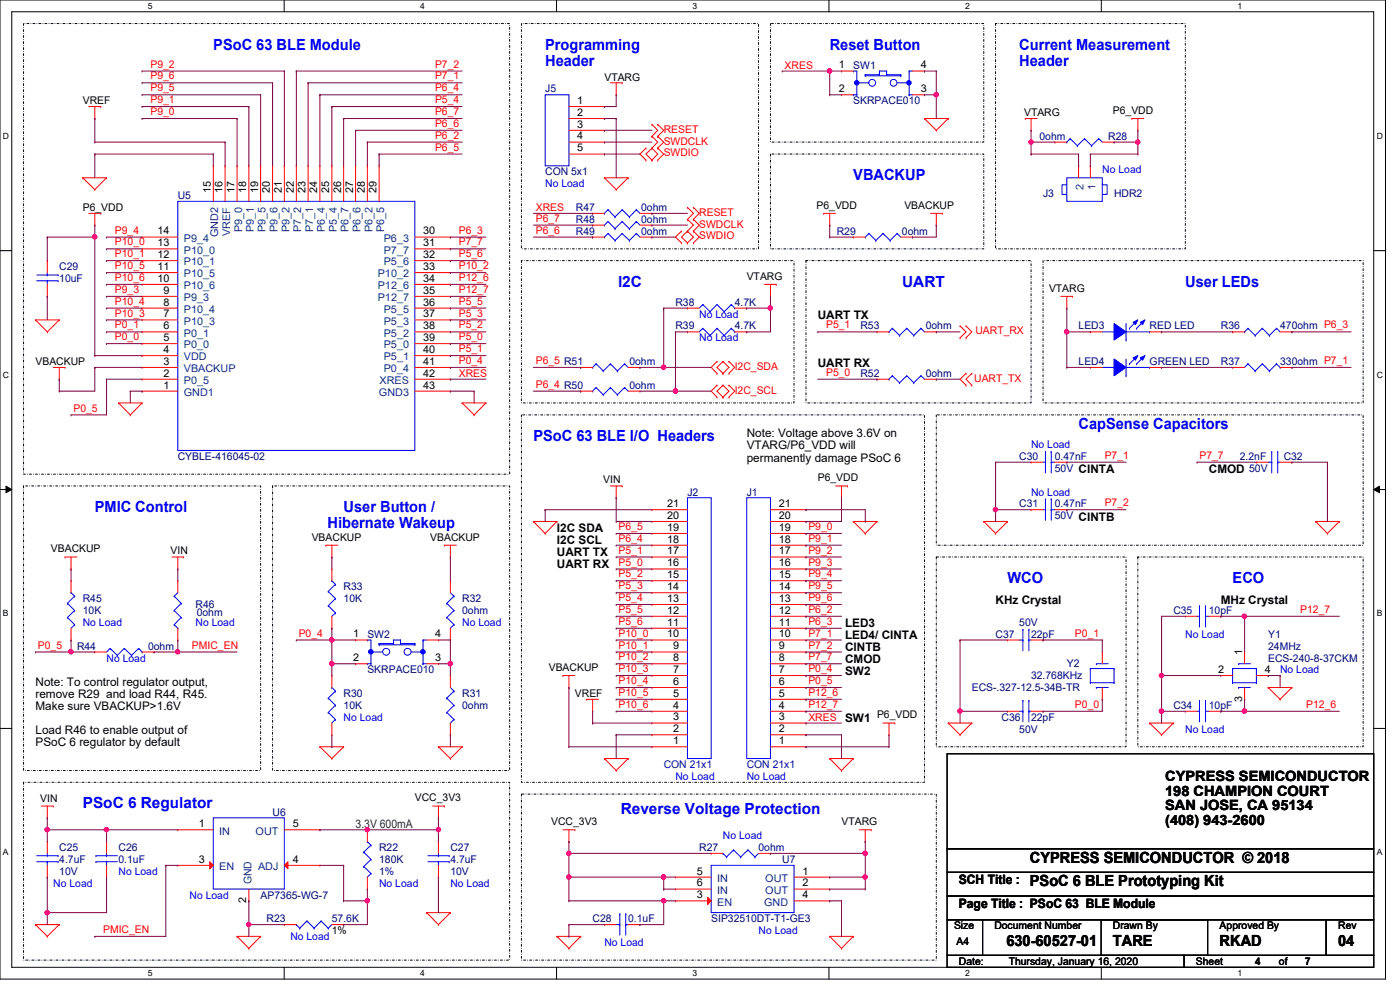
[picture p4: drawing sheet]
<svg xmlns="http://www.w3.org/2000/svg" width="297mm" height="210mm" viewBox="0 0 297 210" stroke-linecap="round" stroke-linejoin="round" font-family="sans-serif">
<defs><g id="words">
<g font-size="3.3" fill="#00f">
<text x="45.3" y="10.5">PSoC 63 BLE Module</text>
<text x="115.7" y="10.5">Programming</text>
<text x="176" y="10.5">Reset Button</text>
<text x="216.2" y="10.5">Current Measurement</text>
<text x="115.7" y="13.9">Header</text>
<text x="216.2" y="13.9">Header</text>
<text x="181" y="38.2">VBACKUP</text>
<text x="131.1" y="60.8">I2C</text>
<text x="191.4" y="60.8">UART</text>
<text x="251.5" y="60.8">User LEDs</text>
<text x="113.2" y="93.5">PSoC 63 BLE I/O Headers</text>
<text x="228.8" y="91">CapSense Capacitors</text>
<text x="20.1" y="108.6">PMIC Control</text>
<text x="69.5" y="112">Hibernate Wakeup</text>
<text x="72.9" y="108.6">User Button /</text>
<text x="213.7" y="123.7">WCO</text>
<text x="261.5" y="123.7">ECO</text>
<text x="17.6" y="171.4">PSoC 6 Regulator</text>
<text x="131.7" y="172.7">Reverse Voltage Protection</text>
</g>
<g font-size="3.3">
<text x="218.5" y="183">CYPRESS SEMICONDUCTOR © 2018</text>
<text x="218.5" y="188">PSoC 6 BLE Prototyping Kit</text>
<text x="213.5" y="200.6">630-60527-01</text>
<text x="236.1" y="200.6">TARE</text>
<text x="258.7" y="200.6">RKAD</text>
<text x="283.9" y="200.6">04</text>
</g>
<g font-size="3">
<text x="247.2" y="165.7">CYPRESS SEMICONDUCTOR</text>
<text x="247.2" y="168.8">198 CHAMPION COURT</text>
<text x="247.2" y="171.9">SAN JOSE, CA 95134</text>
<text x="247.2" y="175">(408) 943-2600</text>
</g>
<g font-size="2.8">
<text x="203.4" y="187.6">SCH Title :</text>
<text x="203.4" y="192.7">Page Title : PSoC 63 BLE Module</text>
</g>
<g font-size="2.5">
<text x="173.5" y="67.7">UART TX</text>
<text x="173.5" y="77.8">UART RX</text>
<text x="158.4" y="92.8">Note: Voltage above 3.6V on</text>
<text x="158.4" y="95.3">VTARG/P6_VDD will</text>
<text x="158.4" y="97.9">permanently damage PSoC 6</text>
<text x="256.5" y="100.4">CMOD 50V</text>
<text x="118.2" y="112.9">I2C SDA</text>
<text x="118.2" y="118">UART TX</text>
<text x="118.2" y="115.5">I2C SCL</text>
<text x="118.2" y="120.5">UART RX</text>
<text x="211.2" y="128.1">KHz Crystal</text>
<text x="259" y="128.1">MHz Crystal</text>
<text x="179.3" y="135.6">LED4/ CINTA</text>
<text x="179.3" y="133.1">LED3</text>
<text x="179.3" y="138.1">CINTB</text>
<text x="179.3" y="140.6">CMOD</text>
<text x="179.3" y="143.1">SW2</text>
<text x="7.5" y="145.5">Note: To control regulator output,</text>
<text x="7.5" y="148.1">remove R29 and load R44, R45.</text>
<text x="7.5" y="150.7">Make sure VBACKUP&gt;1.6V</text>
<text x="7.5" y="155.6">Load R46 to enable output of</text>
<text x="179.3" y="153.2">SW1</text>
<text x="7.5" y="158.2">PSoC 6 regulator by default</text>
</g>
<text font-size="2.5" fill="#008000" x="75.4" y="175.7">3.3V 600mA</text>
<g font-size="2.2" fill="#f00">
<text x="31.9" y="16.8">P9_6</text>
<text x="31.9" y="14.4">P9_2</text>
<text x="92.3" y="14.4">P7_2</text>
<text x="92.3" y="16.8">P7_1</text>
<text x="166.5" y="14.6">XRES</text>
<text x="31.9" y="21.9">P9_1</text>
<text x="31.9" y="19.4">P9_5</text>
<text x="92.3" y="19.4">P6_4</text>
<text x="92.3" y="21.9">P5_4</text>
<text x="31.9" y="24.4">P9_0</text>
<text x="92.3" y="29.4">P6_2</text>
<text x="92.3" y="26.9">P6_6</text>
<text x="92.3" y="24.4">P6_7</text>
<text x="140.8" y="28.2">RESET</text>
<text x="92.3" y="32">P6_5</text>
<text x="140.8" y="33.2">SWDIO</text>
<text x="140.8" y="30.7">SWDCLK</text>
<text x="113.7" y="44.7">XRES</text>
<text x="113.7" y="47">P6_7</text>
<text x="148.3" y="45.8">RESET</text>
<text x="24.4" y="52.1">P10_0</text>
<text x="24.4" y="49.6">P9_4</text>
<text x="97.3" y="52.1">P7_7</text>
<text x="97.3" y="49.6">P6_3</text>
<text x="113.7" y="49.6">P6_6</text>
<text x="148.3" y="50.8">SWDIO</text>
<text x="148.3" y="48.3">SWDCLK</text>
<text x="24.4" y="59.6">P10_6</text>
<text x="24.4" y="54.6">P10_1</text>
<text x="24.4" y="57.1">P10_5</text>
<text x="97.3" y="54.6">P5_6</text>
<text x="97.3" y="57.1">P10_2</text>
<text x="97.3" y="59.6">P12_6</text>
<text x="24.4" y="62.1">P9_3</text>
<text x="24.4" y="64.6">P10_4</text>
<text x="97.3" y="64.6">P5_5</text>
<text x="97.3" y="62.1">P12_7</text>
<text x="24.4" y="69.7">P0_1</text>
<text x="24.4" y="67.1">P10_3</text>
<text x="97.3" y="69.7">P5_2</text>
<text x="97.3" y="67.1">P5_3</text>
<text x="175.3" y="69.7">P5_1</text>
<text x="206.9" y="70.9">UART_RX</text>
<text x="24.4" y="72.2">P0_0</text>
<text x="97.3" y="72.2">P5_0</text>
<text x="97.3" y="74.7">P5_1</text>
<text x="97.3" y="77.2">P0_4</text>
<text x="113.7" y="77.2">P6_5 R51</text>
<text x="97.3" y="79.9">XRES</text>
<text x="113.7" y="82.3">P6_4 R50</text>
<text x="155.9" y="78.4">I2C_SDA</text>
<text x="155.9" y="83.5">I2C_SCL</text>
<text x="175.3" y="79.7">P5_0</text>
<text x="206.7" y="81">UART_TX</text>
<text x="15.6" y="87.3">P0_5</text>
<text x="234.4" y="97.3">P7_1</text>
<text x="254.5" y="97.3">P7_7</text>
<text x="234.4" y="107.4">P7_2</text>
<text x="131.2" y="112.4">P6_5</text>
<text x="171.5" y="112.4">P9_0</text>
<text x="131.2" y="114.9">P6_4</text>
<text x="131.2" y="117.4">P5_1</text>
<text x="131.2" y="120">P5_0</text>
<text x="171.5" y="114.9">P9_1</text>
<text x="171.5" y="117.4">P9_2</text>
<text x="171.5" y="120">P9_3</text>
<text x="131.2" y="122.5">P5_2</text>
<text x="131.2" y="125">P5_3</text>
<text x="171.5" y="122.5">P9_4</text>
<text x="171.5" y="125">P9_5</text>
<text x="131.2" y="127.5">P5_4</text>
<text x="131.2" y="130">P5_5</text>
<text x="171.5" y="130">P6_2</text>
<text x="171.5" y="127.5">P9_6</text>
<text x="275.8" y="130">P12_7</text>
<text x="8" y="137.6">P0_5</text>
<text x="40.7" y="137.6">PMIC_EN</text>
<text x="63.4" y="135">P0_4</text>
<text x="131.2" y="132.5">P5_6</text>
<text x="131.2" y="135">P10_0</text>
<text x="131.2" y="137.6">P10_1</text>
<text x="171.5" y="132.5">P6_3</text>
<text x="171.5" y="135">P7_1</text>
<text x="171.5" y="137.6">P7_2</text>
<text x="228" y="135">P0_1</text>
<text x="131.2" y="140.1">P10_2</text>
<text x="131.2" y="142.6">P10_3</text>
<text x="171.5" y="142.6">P0_4</text>
<text x="171.5" y="140.1">P7_7</text>
<text x="131.2" y="145.1">P10_4</text>
<text x="131.2" y="147.6">P10_5</text>
<text x="171.5" y="147.6">P12_6</text>
<text x="171.5" y="145.1">P0_5</text>
<text x="131.2" y="150.2">P10_6</text>
<text x="171.5" y="152.9">XRES</text>
<text x="171.5" y="150.2">P12_7</text>
<text x="228" y="150.2">P0_0</text>
<text x="277.1" y="150.2">P12_6</text>
<text x="21.9" y="197.9">PMIC_EN</text>
</g>
<g font-size="2.2">
<text x="128.2" y="17.1">VTARG</text>
<text x="178" y="14.5">1</text>
<text x="195.4" y="14.5">4</text>
<text x="17.6" y="22.1">VREF</text>
<text x="122.5" y="22.1">1</text>
<text x="178" y="19.6">2</text>
<text x="195.4" y="19.6">3</text>
<text x="122.5" y="24.6">2</text>
<text x="122.5" y="27.1">3</text>
<text x="122.5" y="29.6">4</text>
<text x="217.3" y="24.6">VTARG</text>
<text x="236.1" y="24.1">P6_VDD</text>
<text x="122.5" y="32.1">5</text>
<text x="44.7" y="40.9" transform="rotate(-90 44.7 40.9)">15</text>
<text x="47.2" y="40.9" transform="rotate(-90 47.2 40.9)">16</text>
<text x="49.7" y="40.9" transform="rotate(-90 49.7 40.9)">17</text>
<text x="52.2" y="40.9" transform="rotate(-90 52.2 40.9)">18</text>
<text x="54.7" y="40.9" transform="rotate(-90 54.7 40.9)">19</text>
<text x="57.3" y="40.9" transform="rotate(-90 57.3 40.9)">20</text>
<text x="59.8" y="40.9" transform="rotate(-90 59.8 40.9)">21</text>
<text x="62.3" y="40.9" transform="rotate(-90 62.3 40.9)">22</text>
<text x="64.8" y="40.9" transform="rotate(-90 64.8 40.9)">23</text>
<text x="67.3" y="40.9" transform="rotate(-90 67.3 40.9)">24</text>
<text x="69.8" y="40.9" transform="rotate(-90 69.8 40.9)">25</text>
<text x="72.3" y="40.9" transform="rotate(-90 72.3 40.9)">26</text>
<text x="74.9" y="40.9" transform="rotate(-90 74.9 40.9)">27</text>
<text x="77.4" y="40.9" transform="rotate(-90 77.4 40.9)">28</text>
<text x="79.9" y="40.9" transform="rotate(-90 79.9 40.9)">29</text>
<text x="17.6" y="44.7">P6_VDD</text>
<text x="173.2" y="44.3">P6_VDD</text>
<text x="191.9" y="44.3">VBACKUP</text>
<text x="33.4" y="52.2">13</text>
<text x="33.4" y="49.7">14</text>
<text x="89.8" y="49.7">30</text>
<text x="89.8" y="52.2">31</text>
<text x="33.4" y="59.8">10</text>
<text x="33.4" y="57.3">11</text>
<text x="33.4" y="54.7">12</text>
<text x="89.8" y="54.7">32</text>
<text x="89.8" y="57.3">33</text>
<text x="89.8" y="59.8">34</text>
<text x="158.4" y="59.4">VTARG</text>
<text x="34.7" y="64.8">8</text>
<text x="34.7" y="62.3">9</text>
<text x="89.8" y="62.3">35</text>
<text x="89.8" y="64.8">36</text>
<text x="222.5" y="61.8">VTARG</text>
<text x="34.7" y="69.8">6</text>
<text x="34.7" y="67.3">7</text>
<text x="89.8" y="67.3">37</text>
<text x="89.8" y="69.8">38</text>
<text x="7.5" y="77.5">VBACKUP</text>
<text x="34.7" y="77.4">3</text>
<text x="34.7" y="74.9">4</text>
<text x="34.7" y="72.3">5</text>
<text x="89.8" y="72.3">39</text>
<text x="89.8" y="74.9">40</text>
<text x="89.8" y="77.4">41</text>
<text x="34.7" y="79.9">2</text>
<text x="34.7" y="82.4">1</text>
<text x="89.8" y="79.9">42</text>
<text x="89.8" y="82.4">43</text>
<text x="128" y="102.4">VIN</text>
<text x="141.5" y="107.6">21</text>
<text x="165.2" y="107.6">21</text>
<text x="173.5" y="102.1">P6_VDD</text>
<text x="141.5" y="112.6">19</text>
<text x="141.5" y="110.1">20</text>
<text x="165.2" y="112.6">19</text>
<text x="165.2" y="110.1">20</text>
<text x="10.8" y="117.2">VBACKUP</text>
<text x="36.2" y="117.4">VIN</text>
<text x="66.1" y="114.7">VBACKUP</text>
<text x="91.3" y="114.7">VBACKUP</text>
<text x="141.5" y="117.6">17</text>
<text x="141.5" y="115.1">18</text>
<text x="165.2" y="117.6">17</text>
<text x="165.2" y="115.1">18</text>
<text x="141.5" y="125.2">14</text>
<text x="141.5" y="122.6">15</text>
<text x="141.5" y="120.1">16</text>
<text x="165.2" y="125.2">14</text>
<text x="165.2" y="122.6">15</text>
<text x="165.2" y="120.1">16</text>
<text x="141.5" y="130.2">12</text>
<text x="141.5" y="127.7">13</text>
<text x="165.2" y="130.2">12</text>
<text x="165.2" y="127.7">13</text>
<text x="74.9" y="135.2">1</text>
<text x="92.3" y="135.2">4</text>
<text x="141.5" y="135.2">10</text>
<text x="141.5" y="132.7">11</text>
<text x="142.8" y="137.8">9</text>
<text x="165.2" y="137.8">9</text>
<text x="165.2" y="135.2">10</text>
<text x="165.2" y="132.7">11</text>
<text x="74.9" y="140.3">2</text>
<text x="92.3" y="140.3">3</text>
<text x="116.4" y="142.3">VBACKUP</text>
<text x="142.8" y="142.7">7</text>
<text x="142.8" y="140.3">8</text>
<text x="165.2" y="142.7">7</text>
<text x="165.2" y="140.3">8</text>
<text x="258.4" y="142.7">2</text>
<text x="263.5" y="139" transform="rotate(-90 263.5 139)">1</text>
<text x="268.3" y="142.7">4</text>
<text x="122" y="147.9">VREF</text>
<text x="142.8" y="147.8">5</text>
<text x="142.8" y="145.3">6</text>
<text x="165.2" y="147.8">5</text>
<text x="165.2" y="145.3">6</text>
<text x="263.5" y="148.9" transform="rotate(-90 263.5 148.9)">3</text>
<text x="142.8" y="155.3">2</text>
<text x="142.8" y="152.8">3</text>
<text x="142.8" y="150.3">4</text>
<text x="165.2" y="155.3">2</text>
<text x="165.2" y="152.8">3</text>
<text x="165.2" y="150.3">4</text>
<text x="186.1" y="152.4">P6_VDD</text>
<text x="142.8" y="157.9">1</text>
<text x="165.2" y="157.9">1</text>
<text x="8.6" y="170.2">VIN</text>
<text x="88" y="170">VCC_3V3</text>
<text x="42.2" y="175.5">1</text>
<text x="62.1" y="175.5">5</text>
<text x="116.9" y="175">VCC_3V3</text>
<text x="178.5" y="175">VTARG</text>
<text x="42.2" y="183">3</text>
<text x="62.1" y="183">4</text>
<text x="147.8" y="185.5">5</text>
<text x="170.2" y="185.5">1</text>
<text x="52.2" y="191.6" transform="rotate(-90 52.2 191.6)">2</text>
<text x="147.8" y="190.5">3</text>
<text x="147.8" y="188">6</text>
<text x="170.2" y="190.5">4</text>
<text x="170.2" y="188">2</text>
<text x="202.4" y="197.1">Size</text>
<text x="210.9" y="197.1">Document Number</text>
<text x="236.1" y="197.1">Drawn By</text>
<text x="258.7" y="197.1">Approved By</text>
<text x="283.9" y="197.1">Rev</text>
<text x="70.4" y="198.2">1%</text>
<text x="202.9" y="200.4">A4</text>
<text x="203.4" y="204.7">Date:</text>
<text x="214" y="204.7">Thursday, January 16, 2020</text>
<text x="253.7" y="204.7">Sheet</text>
<text x="266.3" y="204.7">4</text>
<text x="271.3" y="204.7">of</text>
<text x="276.9" y="204.7">7</text>
</g>
<g font-size="2.2" fill="#000080">
<text x="181" y="14.6">SW1</text>
<text x="115.7" y="19.6">J5</text>
<text x="181" y="22.1">SKRPACE010</text>
<text x="220.5" y="29.7">0ohm</text>
<text x="235.1" y="29.7">R28</text>
<text x="115.7" y="37.2">CON 5x1</text>
<text x="221.3" y="41.7">J3</text>
<text x="236.3" y="41.7">HDR2</text>
<text x="37.7" y="42.2">U5</text>
<text x="122.2" y="47.3">R48</text>
<text x="122.2" y="44.7">R47</text>
<text x="136" y="47.3">0ohm</text>
<text x="136" y="44.7">0ohm</text>
<text x="122.2" y="49.8">R49</text>
<text x="136" y="49.8">0ohm</text>
<text x="177.5" y="49.8">R29</text>
<text x="191.3" y="49.8">0ohm</text>
<text x="12.6" y="57.3">C29</text>
<text x="12.6" y="59.9">10uF</text>
<text x="143.3" y="64.9">R38</text>
<text x="155.9" y="64.9">4.7K</text>
<text x="143.3" y="69.9">R39</text>
<text x="155.9" y="69.9">4.7K</text>
<text x="182.5" y="69.9">R53</text>
<text x="196.4" y="69.9">0ohm</text>
<text x="228.8" y="69.9">LED3</text>
<text x="243.9" y="69.9">RED LED</text>
<text x="259" y="69.9">R36</text>
<text x="271.6" y="69.9">470ohm P6_3</text>
<text x="133.5" y="77.5">0ohm</text>
<text x="228.8" y="77.5">LED4</text>
<text x="243.9" y="77.5">GREEN LED</text>
<text x="259" y="77.5">R37</text>
<text x="271.6" y="77.5">330ohm P7_1</text>
<text x="133.5" y="82.5">0ohm</text>
<text x="182.5" y="80">R52</text>
<text x="196.4" y="80">0ohm</text>
<text x="37.7" y="97.6">CYBLE-416045-02</text>
<text x="216.2" y="97.6">C30</text>
<text x="223.8" y="97.6">0.47nF</text>
<text x="223.8" y="100.1">50V CINTA</text>
<text x="263" y="97.6">2.2nF</text>
<text x="272.3" y="97.6">C32</text>
<text x="145.8" y="105.1">J2</text>
<text x="158.4" y="105.1">J1</text>
<text x="216.2" y="107.6">C31</text>
<text x="223.8" y="107.6">0.47nF</text>
<text x="223.8" y="110.2">50V CINTB</text>
<text x="72.9" y="125.2">R33</text>
<text x="17.6" y="127.8">R45</text>
<text x="17.6" y="130.3">10K</text>
<text x="41.5" y="129">R46</text>
<text x="41.7" y="130.8">0ohm</text>
<text x="72.9" y="127.8">10K</text>
<text x="98" y="127.8">R32</text>
<text x="98" y="130.3">0ohm</text>
<text x="248.9" y="130.3">C35</text>
<text x="256.5" y="130.3">10pF</text>
<text x="16.3" y="137.8">R44</text>
<text x="31.4" y="137.8">0ohm</text>
<text x="77.9" y="135.3">SW2</text>
<text x="211.2" y="135.3">C37</text>
<text x="216.2" y="132.8">50V</text>
<text x="218.7" y="135.3">22pF</text>
<text x="269" y="135.3">Y1</text>
<text x="269" y="137.8">24MHz</text>
<text x="77.9" y="142.8">SKRPACE010</text>
<text x="226.3" y="141.6">Y2</text>
<text x="269" y="140.3">ECS-240-8-37CKM</text>
<text x="72.9" y="147.9">R30</text>
<text x="98" y="147.9">R31</text>
<text x="206.2" y="146.6">ECS-.327-12.5-34B-TR</text>
<text x="218.7" y="144.1">32.768KHz</text>
<text x="72.9" y="150.4">10K</text>
<text x="98" y="150.4">0ohm</text>
<text x="212.5" y="152.9">C36</text>
<text x="216.2" y="155.4">50V</text>
<text x="218.7" y="152.9">22pF</text>
<text x="248.9" y="150.4">C34</text>
<text x="256.5" y="150.4">10pF</text>
<text x="57.8" y="173">U6</text>
<text x="12.6" y="180.6">C25</text>
<text x="12.6" y="183">4.7uF</text>
<text x="12.6" y="185.6">10V</text>
<text x="25.1" y="180.6">C26</text>
<text x="25.1" y="183">0.1uF</text>
<text x="80.4" y="180.6">R22</text>
<text x="80.4" y="183">180K</text>
<text x="80.4" y="185.6">1%</text>
<text x="95.5" y="180.6">C27</text>
<text x="95.5" y="183">4.7uF</text>
<text x="95.5" y="185.6">10V</text>
<text x="148.3" y="180.6">R27</text>
<text x="160.9" y="180.6">0ohm</text>
<text x="165.9" y="183">U7</text>
<text x="55.3" y="190.6">AP7365-WG-7</text>
<text x="56.6" y="195.6">R23</text>
<text x="70.4" y="195.6">57.6K</text>
<text x="125.7" y="195.6">C28</text>
<text x="133.3" y="195.6">0.1uF</text>
<text x="150.9" y="195.6">SIP32510DT-T1-GE3</text>
</g>
<g font-size="2.2" fill="#00f">
<text x="115.7" y="39.8">No Load</text>
<text x="233.8" y="36.7">No Load</text>
<text x="148.3" y="67.4">No Load</text>
<text x="148.3" y="72.4">No Load</text>
<text x="218.7" y="95">No Load</text>
<text x="218.7" y="105.1">No Load</text>
<text x="17.6" y="132.8">No Load</text>
<text x="41.5" y="132.8">No Load</text>
<text x="98" y="132.8">No Load</text>
<text x="251.5" y="135.3">No Load</text>
<text x="22.6" y="140.3">No Load</text>
<text x="271.6" y="142.8">No Load</text>
<text x="72.9" y="152.9">No Load</text>
<text x="251.5" y="155.4">No Load</text>
<text x="143.3" y="165.5">No Load</text>
<text x="158.4" y="165.5">No Load</text>
<text x="153.4" y="178.1">No Load</text>
<text x="25.1" y="185.6">No Load</text>
<text x="11.3" y="188.1">No Load</text>
<text x="40.2" y="190.6">No Load</text>
<text x="80.4" y="188.1">No Load</text>
<text x="95.5" y="188.1">No Load</text>
<text x="61.6" y="199.4">No Load</text>
<text x="128.2" y="200.7">No Load</text>
<text x="160.9" y="198.2">No Load</text>
</g>
<g font-size="2.2" fill="#004080">
<text x="229.9" y="40.3" transform="rotate(-90 229.9 40.3)">2</text>
<text x="232.4" y="40.3" transform="rotate(-90 232.4 40.3)">1</text>
<text x="39" y="53.8">P10_0</text>
<text x="39" y="51.3">P9_4</text>
<text x="46.3" y="50.3" transform="rotate(-90 46.3 50.3)">GND2</text>
<text x="48.8" y="50.1" transform="rotate(-90 48.8 50.1)">VREF</text>
<text x="51.4" y="49.3" transform="rotate(-90 51.4 49.3)">P9_0</text>
<text x="53.8" y="49.3" transform="rotate(-90 53.8 49.3)">P9_1</text>
<text x="56.3" y="49.3" transform="rotate(-90 56.3 49.3)">P9_5</text>
<text x="58.9" y="49.3" transform="rotate(-90 58.9 49.3)">P9_6</text>
<text x="61.4" y="49.3" transform="rotate(-90 61.4 49.3)">P9_2</text>
<text x="63.9" y="49.3" transform="rotate(-90 63.9 49.3)">P7_2</text>
<text x="66.4" y="49.3" transform="rotate(-90 66.4 49.3)">P7_1</text>
<text x="68.9" y="49.3" transform="rotate(-90 68.9 49.3)">P6_4</text>
<text x="71.5" y="49.3" transform="rotate(-90 71.5 49.3)">P5_4</text>
<text x="74" y="49.3" transform="rotate(-90 74 49.3)">P6_7</text>
<text x="76.5" y="49.3" transform="rotate(-90 76.5 49.3)">P6_6</text>
<text x="79" y="49.3" transform="rotate(-90 79 49.3)">P6_2</text>
<text x="81.4" y="51.3">P6_3</text>
<text x="81.4" y="53.8">P7_7</text>
<text x="81.5" y="49.3" transform="rotate(-90 81.5 49.3)">P6_5</text>
<text x="39" y="58.8">P10_5</text>
<text x="39" y="56.3">P10_1</text>
<text x="80.1" y="58.8">P10_2</text>
<text x="81.4" y="56.3">P5_6</text>
<text x="39" y="63.9">P9_3</text>
<text x="39" y="61.3">P10_6</text>
<text x="80.1" y="61.3">P12_6</text>
<text x="80.1" y="63.9">P12_7</text>
<text x="39" y="71.4">P0_1</text>
<text x="39" y="68.9">P10_3</text>
<text x="39" y="66.4">P10_4</text>
<text x="81.4" y="66.4">P5_5</text>
<text x="81.4" y="68.9">P5_3</text>
<text x="81.4" y="71.4">P5_2</text>
<text x="39" y="76.5">VDD</text>
<text x="39" y="73.9">P0_0</text>
<text x="81.4" y="73.9">P5_0</text>
<text x="81.4" y="76.5">P5_1</text>
<text x="39" y="81.4">P0_5</text>
<text x="39" y="84">GND1</text>
<text x="39" y="79">VBACKUP</text>
<text x="80.4" y="84">GND3</text>
<text x="80.5" y="81.4">XRES</text>
<text x="81.4" y="79">P0_4</text>
<text x="46.5" y="177">IN</text>
<text x="54.2" y="177">OUT</text>
<text x="46.5" y="184.6">EN</text>
<text x="54.7" y="184.6">ADJ</text>
<text x="53.3" y="187.6" transform="rotate(-90 53.3 187.6)">GND</text>
<text x="152.1" y="187.1">IN</text>
<text x="152.1" y="189.6">IN</text>
<text x="162.3" y="187.1">OUT</text>
<text x="162.3" y="189.6">OUT</text>
<text x="152.1" y="192.1">EN</text>
<text x="162.1" y="192.1">GND</text>
</g>
<g font-size="2.2" fill="#0000a0">
<text x="140.8" y="162.9">CON 21x1</text>
<text x="158.4" y="162.9">CON 21x1</text>
</g>
<g font-size="1.8">
<text x="31.4" y="1.9">5</text>
<text x="89.2" y="1.9">4</text>
<text x="146.9" y="1.9">3</text>
<text x="204.7" y="1.9">2</text>
<text x="262.5" y="1.9">1</text>
<text x=".6" y="29.4">D</text>
<text x="292.1" y="29.4">D</text>
<text x=".6" y="80.1">C</text>
<text x="292.1" y="80.1">C</text>
<text x=".6" y="130.8">B</text>
<text x="292.1" y="130.8">B</text>
<text x=".6" y="181.4">A</text>
<text x="292.1" y="181.4">A</text>
<text x="31.4" y="207.1">5</text>
<text x="89.2" y="207.1">4</text>
<text x="146.9" y="207.1">3</text>
<text x="204.7" y="207.1">2</text>
<text x="262.5" y="207.1">1</text>
</g>
</g></defs>
<path d="M0 0h293.9v207.7h-293.9zM2.5 2.5h288.9v202.7h-288.9z" fill="none" stroke="#000" stroke-width=".21"/>
<g fill="#fff">
<path d="M31.4 .3h.9v1.9h-.9z"/>
<path d="M31.4 205.4h.9v2h-.9z"/>
</g>
<path d="M60.3 0v2.5M60.3 205.2v2.5" fill="none" stroke="#000" stroke-width=".21"/>
<g fill="#fff">
<path d="M89.2 .3h.9v1.9h-.9z"/>
<path d="M89.2 205.4h.9v2h-.9z"/>
</g>
<path d="M118.1 0v2.5M118.1 205.2v2.5" fill="none" stroke="#000" stroke-width=".21"/>
<g fill="#fff">
<path d="M146.9 .3h1v1.9h-1z"/>
<path d="M146.9 205.4h1v2h-1z"/>
</g>
<path d="M175.9 0v2.5M175.9 205.2v2.5" fill="none" stroke="#000" stroke-width=".21"/>
<g fill="#fff">
<path d="M204.7 .3h1v1.9h-1z"/>
<path d="M204.7 205.4h1v2h-1z"/>
</g>
<path d="M233.6 0v2.5M233.6 205.2v2.5" fill="none" stroke="#000" stroke-width=".21"/>
<g fill="#fff">
<path d="M262.5 .3h1v1.9h-1z"/>
<path d="M262.5 205.4h1v2h-1z"/>
<path d="M.6 27.8h1.3v2h-1.3z"/>
<path d="M292.1 27.8h1.2v2h-1.2z"/>
<path d="M.6 78.5h1.3v2h-1.3z"/>
<path d="M292.1 78.5h1.2v2h-1.2z"/>
</g>
<path d="M0 53.2h2.5M291.4 53.2h2.5" fill="none" stroke="#000" stroke-width=".21"/>
<g fill="#fff">
<path d="M.6 129.2h1.2v1.9h-1.2z"/>
<path d="M292.1 129.2h1.1v1.9h-1.1z"/>
</g>
<path d="M0 103.8h2.5M1.3 103.1l1.2 .7-1.2 .7zM291.4 103.8l1.3-.7v1.4zM291.4 103.8h2.5" fill="none" stroke="#000" stroke-width=".21"/>
<path d="M1.3 103.1l1.2 .7-1.2 .7zM291.4 103.8l1.3-.7v1.4z" fill="#000"/>
<g fill="#fff">
<path d="M.6 179.8h1.2v2h-1.2z"/>
<path d="M292.1 179.8h1.1v2h-1.1z"/>
</g>
<path d="M0 154.5h2.5M200.9 159.9h90.5v20.1h-90.5zM291.4 154.5h2.5M200.9 180h90.5v5h-90.5zM200.9 185h90.5v5.1h-90.5zM200.9 195.1h7.5v7.5h-7.5zM200.9 190.1h90.5v5h-90.5zM208.4 195.1h72.9v7.5h-72.9zM233.6 195.1h22.6v7.5h-22.6zM281.3 195.1h10.1v7.5h-10.1zM200.9 202.6h50.3v2.6h-50.3zM251.2 202.6h40.2v2.6h-40.2z" fill="none" stroke="#000" stroke-width=".21"/>
<g fill="none" stroke="#000" stroke-width=".21" stroke-dasharray=".4 .4 0 .4">
<path d="M5 5h103.1v95.6h-103.1zM110.6 5h50.3v47.8h-50.3zM163.4 5h45.3v25.1h-45.3zM211.2 5h40.3v47.8h-40.3zM163.4 32.7h45.3v20.1h-45.3zM110.6 55.3h57.8v30.2h-57.8zM171 55.3h47.7v30.2h-47.7zM221.3 55.3h67.9v30.2h-67.9zM110.6 88h85.5v77.9h-85.5zM198.6 88h90.6v27.7h-90.6zM5 103.1h50.3v60.3h-50.3zM57.8 103.1h50.3v60.3h-50.3z"/>
<path d="M198.6 118.2h40.3v40.2h-40.3zM241.4 118.2h47.8v40.2h-47.8zM5 165.9h103.1v37.8h-103.1zM110.6 168.4h88v35.3h-88z"/>
</g>
<g fill="none" stroke="#f00" stroke-width=".21">
<path d="M129.5 17.6h2.5M130.7 17.6v2.5M132 17.6h.1M17.6 37.7h.1M17.6 37.7h5M17.6 37.7l2.5 2.5M18.8 22.6h2.6M20.1 25.1h.1M20.1 22.6v2.5M21.4 22.6h.1M22.6 37.7h.1M22.6 37.7l-2.5 2.5"/>
<path d="M128.2 37.7h.1M128.2 37.7h5.1M128.2 37.7l2.5 2.5M130.7 20.1h.1M133.3 37.7h.1M133.3 37.7l-2.6 2.5M137 34h.1M137 31.4h.1M137 31.4l-1.2 1.3 1.2 1.3M138.3 31.4h.1M138.3 34h.1M138.3 28.9h.1"/>
<path d="M138.3 26.4h.1M138.3 31.4l-1.3 1.3 1.3 1.3M138.3 31.4l1.2 1.3-1.2 1.3M138.3 28.9l1.2 1.2-1.2 1.3M138.3 26.4l1.2 1.2-1.2 1.3M139.5 34h.1M139.5 31.4h.1M139.5 28.9h.1M139.5 26.4h.1M139.5 26.4l1.3 1.2-1.3 1.3M139.5 31.4l1.3 1.3-1.3 1.3M139.5 28.9l1.3 1.2-1.3 1.3"/>
<path d="M196.1 25.1h.1M196.1 25.1h5.1M196.1 25.1l2.5 2.5M198.6 27.6h.1M201.2 25.1h.1M201.2 25.1l-2.6 2.5M217.5 25.1h.1M217.5 25.1h2.5M218.7 27.6h.1M218.7 25.1v2.5M240.1 25.1h.1M240.1 25.1h2.6"/>
<path d="M241.4 27.6h.1M241.4 25.1v2.5M10 55.3h.1M10 55.3v2.5M18.8 45.3h2.6M20.1 47.8h.1M20.1 40.2h.1M20.1 45.3v2.5M21.4 45.3h.1M130.7 40.2h.1M144.6 51.5h.1M144.6 49h.1"/>
<path d="M144.6 49l-1.3 1.3 1.3 1.2M145.8 49h.1M145.8 51.5h.1M145.8 46.5h.1M145.8 44h.1M145.8 46.5l1.3 1.3-2.5 2.5 1.2 1.2M145.8 49l1.3 1.3-1.3 1.2M145.8 44l1.3 1.3-1.3 1.2M147.1 51.5h.1M147.1 49h.1M147.1 46.5h.1M147.1 44h.1"/>
<path d="M147.1 49l1.2 1.3-1.2 1.2M147.1 46.5l1.2 1.3-1.2 1.2M147.1 44l1.2 1.3-1.2 1.2M174.8 45.3h.1M174.8 45.3h2.4M176 47.8h.1M176 45.3v2.5M197.4 45.3h2.5M198.6 47.8h.1M198.6 45.3v2.5M199.9 45.3h.1M7.5 67.9h.1"/>
<path d="M7.5 67.9h5.1M7.5 67.9l2.5 2.5M10 70.4h.1M10 62.9h.1M10 60.3v2.6M11.3 77.9h2.5M12.6 67.9h.1M12.6 77.9v2.5M12.6 67.9l-2.6 2.5M13.8 77.9h.1M152.1 79.2h.1M152.1 76.7h.1"/>
<path d="M152.1 76.7l-1.2 1.2 1.2 1.3M153.4 76.7h.1M153.4 79.2h.1M153.4 76.7l-1.3 1.2 1.3 1.3M153.4 76.7l1.2 1.2-1.2 1.3M154.6 79.2h.1M154.6 76.7h.1M154.6 76.7l1.3 1.2-1.3 1.3M162.2 60.3h2.5M163.4 62.9h.1M163.4 60.3v2.6M164.7 60.3h.1"/>
<path d="M186.1 70.4h.1M186.1 70.4h2.5M196.1 70.4h2.5M198.6 70.4h.1M203.7 69.1h.1M203.7 71.7h.1M203.7 69.1l1.2 1.3-1.2 1.3M204.9 69.1h.1M204.9 71.7h.1M204.9 79.2h.1M204.9 69.1l1.3 1.3-1.3 1.3M204.9 79.2l-1.2 1.2 1.2 1.3"/>
<path d="M206.2 79.2h.1M206.2 79.2l-1.3 1.2 1.3 1.3M225 62.9h2.5M226.3 65.4h.1M226.3 62.9v2.5M227.5 62.9h.1M12.6 80.4h.1M25.1 85.5h.1M25.1 85.5h5M25.1 85.5l2.5 2.5M27.6 88h.1M30.1 85.5h.1"/>
<path d="M30.1 85.5l-2.5 2.5M98 85.5h.1M98 85.5h5.1M98 85.5l2.6 2.5M100.6 88h.1M103.1 85.5h.1M103.1 85.5l-2.5 2.5M152.1 84.2h.1M152.1 81.7h.1M152.1 81.7l-1.2 1.3 1.2 1.2M153.4 81.7h.1M153.4 84.2h.1"/>
<path d="M153.4 81.7l-1.3 1.3 1.3 1.2M153.4 81.7l1.2 1.3-1.2 1.2M154.6 84.2h.1M154.6 81.7h.1M154.6 81.7l1.3 1.3-1.3 1.2M204.9 81.7h.1M206.2 81.7h.1M13.8 118.2h.1M13.8 118.2h2.5M15.1 118.2v2.5M36.4 118.2h2.5M37.7 118.2v2.5"/>
<path d="M38.9 118.2h.1M69.1 115.7h.1M69.1 115.7h2.6M70.4 118.2h.1M70.4 115.7v2.5M94.3 115.7h.1M94.3 115.7h2.5M95.5 118.2h.1M95.5 115.7v2.5M113.2 110.6h.1M113.2 110.6h5M113.2 110.6l2.5 2.6"/>
<path d="M115.7 113.2h.1M118.2 110.6h.1M118.2 110.6l-2.5 2.6M129.5 103.1h2.5M130.7 105.6h.1M130.7 103.1v2.5M132 103.1h.1M177.2 103.1h2.6M178.5 105.6h.1M178.5 103.1v2.5M179.8 103.1h.1M181 110.6h.1"/>
<path d="M181 110.6h5.1M181 110.6l2.6 2.6M183.6 113.2h.1M186.1 110.6h.1M186.1 110.6l-2.5 2.6M208.7 110.6h.1M208.7 110.6h5M208.7 110.6l2.5 2.6M211.2 113.2h.1M213.7 110.6h.1M213.7 110.6l-2.5 2.6M279.1 110.6h.1"/>
<path d="M279.1 110.6h5M279.1 110.6l2.5 2.6M281.6 113.2h.1M284.1 110.6h.1M284.1 110.6l-2.5 2.6M15.1 120.7h.1M37.7 120.7h.1M67.9 158.4h.1M67.9 158.4h5M67.9 158.4l2.5 2.5M72.9 158.4h.1M72.9 158.4l-2.5 2.5"/>
<path d="M93 158.4h.1M93 158.4h5M93 158.4l2.5 2.5M98 158.4h.1M98 158.4l-2.5 2.5M119.4 143.3h.1M119.4 143.3h2.6M120.7 145.8h.1M120.7 143.3v2.5M124.5 148.3h.1M124.5 148.3h2.5M125.7 150.9h.1"/>
<path d="M125.7 148.3v2.6M187.3 153.4h2.5M188.6 155.9h.1M188.6 153.4v2.5M189.8 153.4h.1M201.2 153.4h.1M201.2 153.4h5M201.2 153.4l2.5 2.5M203.7 155.9h.1M206.2 153.4h.1M206.2 153.4l-2.5 2.5M243.9 153.4h.1"/>
<path d="M243.9 153.4h5M243.9 153.4l2.5 2.5M246.4 155.9h.1M248.9 153.4h.1M248.9 153.4l-2.5 2.5M269 145.8h.1M269 145.8h5.1M269 145.8l2.6 2.5M271.6 148.3h.1M274.1 145.8h.1M274.1 145.8l-2.5 2.5M8.8 171h2.5"/>
<path d="M10 173.5h.1M10 171v2.5M11.3 171h.1M70.4 160.9h.1M91.8 171h2.5M93 173.5h.1M93 171v2.5M94.3 171h.1M95.5 160.9h.1M119.4 176h2.6M120.7 178.5h.1M120.7 176v2.5"/>
<path d="M122 176h.1M128.2 160.9h.1M128.2 160.9h5.1M128.2 160.9l2.5 2.5M130.7 163.4h.1M133.3 160.9h.1M133.3 160.9l-2.6 2.5M176 160.9h.1M176 160.9h5M176 160.9l2.5 2.5M178.5 163.4h.1M181 160.9h.1"/>
<path d="M181 160.9l-2.5 2.5M182.3 176h2.5M183.6 178.5h.1M183.6 176v2.5M184.8 176h.1M7.5 196.1h.1M7.5 196.1h5.1M7.5 196.1l2.5 2.5M10 198.6h.1M12.6 196.1h.1M12.6 196.1l-2.6 2.5M50.3 198.6h.1"/>
<path d="M50.3 198.6h5M50.3 198.6l2.5 2.6M55.3 198.6h.1M55.3 198.6l-2.5 2.6M90.5 193.6h.1M90.5 193.6h5M90.5 193.6l2.5 2.5M93 196.1h.1M95.5 193.6h.1M95.5 193.6l-2.5 2.5M118.2 198.6h.1M118.2 198.6h5"/>
<path d="M118.2 198.6l2.5 2.6M123.2 198.6h.1M123.2 198.6l-2.5 2.6M176 198.6h.1M176 198.6h5M176 198.6l2.5 2.6M181 198.6h.1M181 198.6l-2.5 2.6M52.8 201.2h.1M120.7 201.2h.1M178.5 201.2h.1"/>
</g>
<g fill="none" stroke="#00f" stroke-width=".21">
<path d="M181.8 17.6h.1M181.8 17.6h2.5M181.8 15.1v5M183.6 15.8h.1M183.6 16.1h.1M183.6 16.1h7.5M183.6 15.8h3M183.6 15.8v.3M186.6 15.1h.1M186.6 15.8h.1M186.6 15.1h1.5M186.6 15.1v.7"/>
<path d="M188.1 15.8h.1M188.1 15.1h.1M188.1 15.8h3M188.1 15.1v.7M190.3 17.6h2.6M191.1 16.1h.1M191.1 15.8h.1M191.1 15.8v.3M192.9 17.6h.1M192.9 15.1v5M181.8 20.1h.1M192.9 20.1h.1"/>
<path d="M7.8 59.6h4.5M7.8 58.3h4.5M10 58.3h.1M10 59.6h.1M10 57.8v.5M10 59.6v.7M12.3 59.6h.1M12.3 58.3h.1M188.6 70.4h.1M189.3 69.6h.1M189.3 69.6l1.5 1.6M189.3 69.6l-.7 .8"/>
<path d="M190.8 71.2h.1M192.4 69.6h.1M192.4 69.6l1.4 1.6M192.4 69.6l-1.6 1.6M193.8 71.2h.1M195.4 69.6h.1M195.4 69.6l.7 .8M195.4 69.6l-1.6 1.6"/>
<circle cx="185" cy="17.6" r=".72"/>
<circle cx="189.6" cy="17.6" r=".72"/>
</g>
<circle cx="192.8" cy="17.6" r=".47" fill="#00f"/>
<circle cx="192.8" cy="17.6" r=".47" fill="none" stroke="#00f" stroke-width=".21"/>
<circle cx="181.8" cy="17.6" r=".48" fill="#00f"/>
<g fill="none" stroke="#00f" stroke-width=".21">
<path d="M181 15.1h.1M181 15.1h.8M192.9 15.1h.1M192.9 15.1h.7M181 20.1h.1M181 20.1h.8M192.9 20.1h.1M192.9 20.1h.7M226.3 30.1h.1M227 29.4h.1M227 29.4l1.6 1.5M227 29.4l-.7 .7"/>
<path d="M228.6 30.9h.1M230.1 29.4h.1M230.1 29.4l1.5 1.5M230.1 29.4l-1.5 1.5M231.6 30.9h.1M233.1 29.4h.1M233.1 29.4l.7 .7M233.1 29.4l-1.5 1.5M183.6 50.3h.1M184.3 49.5h.1M184.3 49.5l1.5 1.5M184.3 49.5l-.7 .8"/>
<path d="M185.8 51h.1M187.3 49.5h.1M187.3 49.5l1.5 1.5M187.3 49.5l-1.5 1.5M188.8 51h.1M190.3 49.5h.1M190.3 49.5l.8 .8M190.3 49.5l-1.5 1.5M233.8 77.9h2.5M236.3 77.9h.1M238.9 79.7h.1M238.9 76.2v3.5"/>
<path d="M238.9 77.9h5M243.9 77.9h.1M269 98h.8M269.8 95.8h.1M269.8 98h.1M269.8 95.8v4.5M271.1 98h.1M271.1 95.8h.1M271.1 98h.5M271.1 95.8v4.5M221.3 108.1h.5M221.8 108.1h.1"/>
<path d="M221.8 105.8h.1M221.8 105.8v4.6M223 105.8h.1M223 108.1h.1M223 108.1h.8M223 105.8v4.6M216.2 135.8h.8M217 133.5h.1M217 135.8h.1M217 133.5v4.5M218.3 135.8h.1M218.3 133.5h.1"/>
<path d="M218.3 135.8h.4M218.3 133.5v4.5M90.8 182.8h4.5M90.8 181.5h4.5M93 181.5h.1M93 182.8h.1M93 181v.5M93 182.8v.8M95.3 182.8h.1M95.3 181.5h.1"/>
<circle cx="181.8" cy="17.6" r=".48"/>
</g>
<g fill="none" stroke="#f00" stroke-width=".21">
<path d="M178.5 15.1h.1M178.5 15.1h2.5M193.6 15.1h2.5M196.1 15.1h.1M178.5 20.1h.1M178.5 20.1h2.5M193.6 20.1h2.5M196.1 20.1h.1M223.8 30.1h.1M223.8 30.1h2.5M233.8 30.1h2.5M236.3 30.1h.1"/>
<path d="M181 50.3h.1M181 50.3h2.6M191.1 50.3h2.5M193.6 50.3h.1M266.5 98h.1M266.5 98h2.5M271.6 98h2.5M274.1 98h.1M218.7 108.1h.1M218.7 108.1h2.6M223.8 108.1h2.5M226.3 108.1h.1"/>
<path d="M213.7 135.8h.1M213.7 135.8h2.5M218.7 135.8h2.6M221.3 135.8h.1M93 178.5h.1M93 178.5v2.5M93 186.1h.1M93 183.6v2.5"/>
</g>
<path d="M236.3 76.2l2.6 1.7-2.6 1.8z" fill-rule="evenodd" fill="#00f"/>
<path d="M236.3 76.2l2.6 1.7-2.6 1.8z" fill="none" stroke="#00f" stroke-width=".21"/>
<path d="M241.9 75.9l1-.5-.5 1z" fill-rule="evenodd" fill="#00f"/>
<path d="M241.9 75.9l1-.5-.5 1z" fill="none" stroke="#00f" stroke-width=".21"/>
<path d="M240.4 75.9l1-.5-.5 1z" fill-rule="evenodd" fill="#00f"/>
<g fill="none" stroke="#00f" stroke-width=".21">
<path d="M239.6 77.2h.1M240.4 75.9l1-.5-.5 1zM241.1 77.2h.1M241.1 75.7l-1.5 1.5M242.7 75.7l-1.6 1.5M221.3 98h.5M221.8 98h.1M221.8 95.8h.1M221.8 95.8v4.5M223 95.8h.1M223 98h.1M223 98h.8"/>
<path d="M223 95.8v4.5M78.7 138.3h.1M78.7 138.3h2.5M78.7 135.8v5M80.4 136.5h.1M80.4 136.8h.1M80.4 136.8h7.6M80.4 136.5h3.1M80.4 136.5v.3M83.5 135.8h.1M83.5 136.5h.1M83.5 135.8h1.5"/>
<path d="M83.5 135.8v.7M85 136.5h.1M85 135.8h.1M85 136.5h3M85 135.8v.7M87.2 138.3h2.5M88 136.8h.1M88 136.5h.1M88 136.5v.3M89.7 138.3h.1M89.7 135.8v5M78.7 140.8h.1"/>
<path d="M89.7 140.8h.1"/>
<circle cx="81.9" cy="138.3" r=".74"/>
<circle cx="86.5" cy="138.3" r=".74"/>
</g>
<path d="M231.3 77.9h.1M231.3 77.9h2.5M243.9 77.9h2.5M246.4 77.9h.1M218.7 98h.1M218.7 98h2.6M223.8 98h2.5M226.3 98h.1" fill="none" stroke="#f00" stroke-width=".21"/>
<circle cx="89.7" cy="138.3" r=".48" fill="#00f"/>
<circle cx="89.7" cy="138.3" r=".48" fill="none" stroke="#00f" stroke-width=".21"/>
<circle cx="78.7" cy="138.3" r=".48" fill="#00f"/>
<g fill="none" stroke="#00f" stroke-width=".21">
<path d="M233.8 70.4h2.5M236.3 70.4h.1M238.9 72.1h.1M238.9 68.6v3.5M238.9 70.4h5M243.9 70.4h.1M77.9 135.8h.1M77.9 135.8h.8M89.7 135.8h.1M89.7 135.8h.8M77.9 140.8h.1M77.9 140.8h.8"/>
<path d="M89.7 140.8h.1M89.7 140.8h.8"/>
<circle cx="78.7" cy="138.3" r=".48"/>
</g>
<path d="M75.4 135.8h.1M75.4 135.8h2.5M90.5 135.8h2.5M93 135.8h.1M75.4 140.8h.1M75.4 140.8h2.5M90.5 140.8h2.5M93 140.8h.1" fill="none" stroke="#f00" stroke-width=".21"/>
<path d="M236.3 68.6l2.6 1.8-2.6 1.7z" fill-rule="evenodd" fill="#00f"/>
<path d="M236.3 68.6l2.6 1.8-2.6 1.7z" fill="none" stroke="#00f" stroke-width=".21"/>
<path d="M241.9 68.4l1-.5-.5 1z" fill-rule="evenodd" fill="#00f"/>
<path d="M241.9 68.4l1-.5-.5 1z" fill="none" stroke="#00f" stroke-width=".21"/>
<path d="M240.4 68.4l1-.5-.5 1z" fill-rule="evenodd" fill="#00f"/>
<g fill="none" stroke="#00f" stroke-width=".21">
<path d="M115.7 20.1h5v15.1h-5zM37.7 42.7h50.3v52.8h-50.3zM128.2 50.3h.1M128.2 47.8h.1M129 49.5h.1M129 47h.1M129 49.5l1.5 1.5M129 49.5l-.8 .8M129 47l1.5 1.5M129 47l-.8 .8M130.5 51h.1M130.5 48.5h.1"/>
<path d="M132 49.5h.1M132 47h.1M132 49.5l1.5 1.5M132 49.5l-1.5 1.5M132 47l1.5 1.5M132 47l-1.5 1.5M133.5 51h.1M133.5 48.5h.1M135 49.5h.1M135 47h.1M135 49.5l.8 .8M135 49.5l-1.5 1.5"/>
<path d="M135 47l.8 .8M135 47l-1.5 1.5M149.1 64.6h.1M149.1 64.6l-.8 .8M149.1 64.6l1.5 1.5M150.6 66.1h.1M152.1 64.6h.1M152.1 64.6l-1.5 1.5M152.1 64.6l1.5 1.5M153.6 66.1h.1M155.2 64.6h.1M155.2 64.6l-1.6 1.5"/>
<path d="M155.2 64.6l.7 .8M155.9 65.4h.1M189.3 79.7h.1M189.3 79.7l1.5 1.5M189.3 79.7l-.7 .7M192.4 79.7h.1M192.4 79.7l1.4 1.5M192.4 79.7l-1.6 1.5M195.4 79.7h.1M195.4 79.7l.7 .7M195.4 79.7l-1.6 1.5M239.6 69.6h.1"/>
<path d="M240.4 68.4l1-.5-.5 1zM241.1 69.6h.1M241.1 68.1l-1.5 1.5M242.7 68.1l-1.6 1.5M264 70.4h.1M264.8 69.6h.1M264.8 69.6l1.5 1.6M264.8 69.6l-.8 .8M266.3 71.2h.1M267.8 69.6h.1M267.8 69.6l1.5 1.6M267.8 69.6l-1.5 1.6"/>
<path d="M269.3 71.2h.1M270.8 69.6h.1M270.8 69.6l.8 .8M270.8 69.6l-1.5 1.6M125.7 83h.1M126.4 82.2h.1M126.4 82.2l1.6 1.5M126.4 82.2l-.7 .8M128 83.7h.1M129.5 82.2h.1M129.5 82.2l1.5 1.5M129.5 82.2l-1.5 1.5"/>
<path d="M131 83.7h.1M132.5 82.2h.1M132.5 82.2l.8 .8M132.5 82.2l-1.5 1.5M188.6 80.4h.1M190.8 81.2h.1M193.8 81.2h.1M145.8 105.6h5.1v55.3h-5.1zM158.4 105.6h5v55.3h-5zM23.4 137.5h.1M23.4 137.5l-.8 .8M23.4 137.5l1.5 1.5"/>
<path d="M24.9 139h.1M26.4 137.5h.1M26.4 137.5l-1.5 1.5M26.4 137.5l1.5 1.5M27.9 139h.1M29.4 137.5h.1M29.4 137.5l-1.5 1.5M29.4 137.5l.7 .8M30.1 138.3h.1M37 126.4h.1M37 129.5h.1M37 132.5h.1"/>
<path d="M37 126.4l1.4 1.6M37 129.5l1.4 1.5M37 132.5l.7 .8M37.7 133.3h.1M37.7 125.7l-.7 .7M38.4 128h.1M38.4 131h.1M38.4 128l-1.4 1.5M38.4 131l-1.4 1.5M69.6 128.5h.1M69.6 125.5h.1M69.6 128.5l1.6 1.5"/>
<path d="M69.6 125.5l1.6 1.5M70.4 123.2h.1M70.4 123.2l.8 .8M71.2 130h.1M71.2 127h.1M71.2 124h.1M71.2 130l-.8 .7M71.2 127l-1.6 1.5M71.2 124l-1.6 1.5M94.8 128h.1M94.8 131h.1M94.8 128l1.5 1.5"/>
<path d="M94.8 131l1.5 1.5M95.5 133.3h.1M95.5 125.7l.8 .7M96.3 126.4h.1M96.3 129.5h.1M96.3 132.5h.1M96.3 126.4l-1.5 1.6M96.3 129.5l-1.5 1.5M96.3 132.5l-.8 .8M69.6 151.1h.1M69.6 148.1h.1M69.6 151.1l1.6 1.5"/>
<path d="M69.6 148.1l1.6 1.5M70.4 145.8h.1M70.4 145.8l.8 .8M71.2 152.6h.1M71.2 149.6h.1M71.2 146.6h.1M71.2 152.6l-.8 .8M71.2 149.6l-1.6 1.5M71.2 146.6l-1.6 1.5M94.8 148.1h.1M94.8 151.1h.1M94.8 148.1l1.5 1.5"/>
<path d="M94.8 151.1l1.5 1.5M95.5 153.4h.1M95.5 145.8l.8 .8M96.3 146.6h.1M96.3 149.6h.1M96.3 152.6h.1M96.3 146.6l-1.5 1.5M96.3 149.6l-1.5 1.5M96.3 152.6l-.8 .8M216.2 150.9h.8M217 148.6h.1M217 150.9h.1"/>
<path d="M217 148.6v4.5M218.3 150.9h.1M218.3 148.6h.1M218.3 150.9h.4M218.3 148.6v4.5M254 150.9h.5M254.5 150.9h.1M254.5 148.6h.1M254.5 148.6v4.5M255.7 148.6h.1M255.7 150.9h.1M255.7 150.9h.8"/>
<path d="M255.7 148.6v4.5M261.5 141.8h.1M261.5 144.8h.1M261.5 141.8h5M261.5 141.8v3M261.5 144.8h5M262.8 140.8h.1M262.8 145.8h.1M262.8 140.8h2.5M262.8 145.8h2.5M266.5 144.8h.1M266.5 141.8h.1"/>
<path d="M266.5 141.8v3M45.3 173.5h15v15.1h-15zM77.9 178.5h.1M77.9 178.5l.8 .8M78.7 179.3h.1M78.7 179.3l-1.5 1.5M7.8 182.8h4.5M7.8 181.5h4.5M10 181.5h.1M10 182.8h.1M10 181v.5M10 182.8v.8"/>
<path d="M12.3 182.8h.1M12.3 181.5h.1M20.4 182.8h.1M20.4 181.5h.1M20.4 182.8h4.5M20.4 181.5h4.5M22.6 181.5h.1M22.6 182.8h.1M22.6 181v.5M22.6 182.8v.8M77.2 183.8h.1M77.2 180.8h.1"/>
<path d="M77.2 183.8l1.5 1.5M77.2 180.8l1.5 1.5M78.7 185.3h.1M78.7 182.3h.1M78.7 185.3l-.8 .8M78.7 182.3l-1.5 1.5M130.7 196.1h.8M131.5 193.8h.1M131.5 196.1h.1M131.5 193.8v4.6M132.8 196.1h.1M132.8 193.8h.1"/>
<path d="M132.8 196.1h.5M132.8 193.8v4.6M153.4 181h.1M153.4 181l.7 .8M154.1 181.8h.1M155.6 180.3h.1M155.6 180.3l1.5 1.5M155.6 180.3l-1.5 1.5M157.1 181.8h.1M158.7 180.3h.1M158.7 180.3l1.4 1.5M158.7 180.3l-1.6 1.5"/>
<path d="M160.1 181.8h.1M160.9 181l-.8 .8"/>
</g>
<g fill="none" stroke="#f00" stroke-width=".21">
<path d="M45.3 35.2h.1M45.3 35.2v7.5M47.8 35.2h.1M47.8 35.2v7.5M50.3 35.2h.1M50.3 35.2v7.5M52.8 35.2h.1M52.8 35.2v7.5M55.3 35.2h.1M55.3 35.2v7.5M57.8 35.2h.1M57.8 35.2v7.5"/>
<path d="M60.3 35.2h.1M60.3 35.2v7.5M62.9 35.2h.1M62.9 35.2v7.5M65.4 35.2h.1M65.4 35.2v7.5M67.9 35.2h.1M67.9 35.2v7.5M70.4 35.2h.1M70.4 35.2v7.5M72.9 35.2h.1M72.9 35.2v7.5"/>
<path d="M75.4 35.2h.1M75.4 35.2v7.5M77.9 35.2h.1M77.9 35.2v7.5M80.4 35.2h.1M80.4 35.2v7.5M120.7 22.6h7.5M120.7 25.1h7.5M120.7 27.6h7.5M120.7 30.1h7.5M120.7 32.7h7.5M128.2 22.6h.1"/>
<path d="M128.2 25.1h.1M128.2 27.6h.1M128.2 30.1h.1M128.2 32.7h.1M30.1 57.8h.1M30.1 55.3h.1M30.1 52.8h.1M30.1 50.3h.1M30.1 50.3h7.6M30.1 57.8h7.6M30.1 55.3h7.6M30.1 52.8h7.6"/>
<path d="M88 50.3h7.5M88 57.8h7.5M88 55.3h7.5M88 52.8h7.5M95.5 50.3h.1M95.5 52.8h.1M95.5 55.3h.1M95.5 57.8h.1M125.7 50.3h.1M125.7 47.8h.1M125.7 50.3h2.5M125.7 47.8h2.5"/>
<path d="M135.8 50.3h2.5M135.8 47.8h2.5M138.3 50.3h.1M138.3 47.8h.1M30.1 77.9h.1M30.1 75.4h.1M30.1 72.9h.1M30.1 70.4h.1M30.1 67.9h.1M30.1 65.4h.1M30.1 62.9h.1M30.1 60.3h.1"/>
<path d="M30.1 70.4h7.6M30.1 65.4h7.6M30.1 77.9h7.6M30.1 75.4h7.6M30.1 72.9h7.6M30.1 67.9h7.6M30.1 62.9h7.6M30.1 60.3h7.6M88 70.4h7.5M88 65.4h7.5M88 77.9h7.5M88 75.4h7.5"/>
<path d="M88 72.9h7.5M88 67.9h7.5M88 62.9h7.5M88 60.3h7.5M95.5 60.3h.1M95.5 62.9h.1M95.5 65.4h.1M95.5 67.9h.1M95.5 70.4h.1M95.5 72.9h.1M95.5 75.4h.1M95.5 77.9h.1"/>
<path d="M145.8 65.4h.1M145.8 65.4h2.5M155.9 65.4h2.5M158.4 65.4h.1M231.3 70.4h.1M231.3 70.4h2.5M243.9 70.4h2.5M246.4 70.4h.1M261.5 70.4h.1M261.5 70.4h2.5M271.6 70.4h2.5M274.1 70.4h.1"/>
<path d="M30.1 80.4h.1M30.1 83h.1M30.1 80.4h7.6M30.1 83h7.6M88 80.4h7.5M88 83h7.5M95.5 80.4h.1M95.5 83h.1M123.2 83h.1M123.2 83h2.5M133.3 83h2.5M135.8 83h.1"/>
<path d="M186.1 80.4h.1M186.1 80.4h2.5M196.1 80.4h2.5M198.6 80.4h.1M138.3 118.2h.1M138.3 115.7h.1M138.3 113.2h.1M138.3 110.6h.1M138.3 108.1h.1M138.3 118.2h7.5M138.3 115.7h7.5M138.3 113.2h7.5"/>
<path d="M138.3 110.6h7.5M138.3 108.1h7.5M163.4 118.2h7.6M163.4 115.7h7.6M163.4 113.2h7.6M163.4 110.6h7.6M163.4 108.1h7.6M171 118.2h.1M171 115.7h.1M171 113.2h.1M171 110.6h.1M171 108.1h.1"/>
<path d="M20.1 138.3h.1M20.1 138.3h2.5M30.1 138.3h2.6M32.7 138.3h.1M37.7 123.2h.1M37.7 135.8h.1M37.7 123.2v2.5M37.7 133.3v2.5M70.4 133.3h.1M70.4 120.7h.1M70.4 120.7v2.5M70.4 130.7v2.6"/>
<path d="M95.5 123.2h.1M95.5 135.8h.1M95.5 123.2v2.5M95.5 133.3v2.5M138.3 138.3h.1M138.3 135.8h.1M138.3 133.3h.1M138.3 130.7h.1M138.3 128.2h.1M138.3 125.7h.1M138.3 123.2h.1M138.3 120.7h.1"/>
<path d="M138.3 138.3h7.5M138.3 135.8h7.5M138.3 133.3h7.5M138.3 130.7h7.5M138.3 128.2h7.5M138.3 125.7h7.5M138.3 123.2h7.5M138.3 120.7h7.5M163.4 138.3h7.6M163.4 135.8h7.6M163.4 133.3h7.6M163.4 130.7h7.6"/>
<path d="M163.4 128.2h7.6M163.4 125.7h7.6M163.4 123.2h7.6M163.4 120.7h7.6M171 138.3h.1M171 135.8h.1M171 133.3h.1M171 130.7h.1M171 128.2h.1M171 125.7h.1M171 123.2h.1M171 120.7h.1"/>
<path d="M264 138.3h.1M264 138.3v2.5M70.4 155.9h.1M70.4 143.3h.1M70.4 143.3v2.5M70.4 153.4v2.5M95.5 143.3h.1M95.5 155.9h.1M95.5 143.3v2.5M95.5 153.4v2.5M138.3 158.4h.1M138.3 155.9h.1"/>
<path d="M138.3 153.4h.1M138.3 150.9h.1M138.3 148.3h.1M138.3 145.8h.1M138.3 143.3h.1M138.3 140.8h.1M138.3 158.4h7.5M138.3 155.9h7.5M138.3 153.4h7.5M138.3 150.9h7.5M138.3 148.3h7.5M138.3 145.8h7.5"/>
<path d="M138.3 143.3h7.5M138.3 140.8h7.5M163.4 158.4h7.6M163.4 155.9h7.6M163.4 153.4h7.6M163.4 150.9h7.6M163.4 148.3h7.6M163.4 145.8h7.6M163.4 143.3h7.6M163.4 140.8h7.6M171 158.4h.1M171 155.9h.1"/>
<path d="M171 153.4h.1M171 150.9h.1M171 148.3h.1M171 145.8h.1M171 143.3h.1M171 140.8h.1M213.7 150.9h.1M213.7 150.9h2.5M218.7 150.9h2.6M221.3 150.9h.1M251.5 150.9h.1M251.5 150.9h2.5"/>
<path d="M256.5 150.9h2.5M259 150.9h.1M259 143.3h.1M259 143.3h2.5M264 148.3h.1M264 145.8v2.5M266.5 143.3h2.5M269 143.3h.1M10 178.5h.1M10 178.5v2.5M22.6 178.5h.1M22.6 178.5v2.5"/>
<path d="M37.7 176h.1M37.7 176h7.6M77.9 176h.1M77.9 176v2.5M10 186.1h.1M10 183.6v2.5M22.6 186.1h.1M22.6 183.6v2.5M52.8 191.1h.1M52.8 188.6v2.5M77.9 188.6h.1M77.9 186.1v2.5"/>
<path d="M128.2 196.1h.1M128.2 196.1h2.5M133.3 196.1h2.5M135.8 196.1h.1M150.9 181h.1M150.9 181h2.5M160.9 181h2.5M163.4 181h.1"/>
</g>
<path d="M44.5 182.8l.8 .8-.8 .7z" fill="#f00"/>
<path d="M37.7 183.6h.1M37.7 183.6h7.6M44.5 182.8l.8 .8-.8 .7z" fill="none" stroke="#f00" stroke-width=".21"/>
<path d="M60.3 183.6l.8-.8v1.5z" fill="#f00"/>
<g fill="none" stroke="#f00" stroke-width=".21">
<path d="M228.8 35.2h.1M228.8 35.2v2.5M231.3 35.2h.1M231.3 35.2v2.5M125.7 45.3h.1M125.7 45.3h2.5M135.8 45.3h2.5M138.3 45.3h.1M123.2 77.9h.1M123.2 77.9h2.5M133.3 77.9h2.5M135.8 77.9h.1"/>
<path d="M261.5 77.9h.1M261.5 77.9h2.5M271.6 77.9h2.5M274.1 77.9h.1M251.5 130.7h.1M251.5 130.7h2.5M256.5 130.7h2.5M259 130.7h.1M60.3 176h7.6M67.9 176h.1M60.3 183.6l.8-.8v1.5zM60.3 183.6h7.6"/>
<path d="M67.9 183.6h.1M143.3 186.1h.1M143.3 186.1h7.6M168.4 186.1h7.6M168.4 191.1h7.6M176 186.1h.1M176 191.1h.1"/>
</g>
<g fill="none" stroke="#00f" stroke-width=".21">
<path d="M226.3 37.7h7.5v5h-7.5zM226.3 39.2h-1v2h1M233.8 38.9v.3h1.1v2h-1.1M128.2 45.3h.1M129 44.5h.1M129 44.5l1.5 1.5M129 44.5l-.8 .8M130.5 46h.1M132 44.5h.1M132 44.5l1.5 1.5M132 44.5l-1.5 1.5M133.5 46h.1"/>
<path d="M135 44.5h.1M135 44.5l.8 .8M135 44.5l-1.5 1.5M125.7 77.9h.1M126.4 77.2h.1M126.4 77.2l1.6 1.5M126.4 77.2l-.7 .7M128 78.7h.1M129.5 77.2h.1M129.5 77.2l1.5 1.5M129.5 77.2l-1.5 1.5M131 78.7h.1"/>
<path d="M132.5 77.2h.1M132.5 77.2l.8 .7M132.5 77.2l-1.5 1.5M264.8 77.2h.1M264.8 77.2l-.8 .7M264.8 77.2l1.5 1.5M266.3 78.7h.1M267.8 77.2h.1M267.8 77.2l-1.5 1.5M267.8 77.2l1.5 1.5M269.3 78.7h.1M270.8 77.2h.1"/>
<path d="M270.8 77.2l-1.5 1.5M270.8 77.2l.8 .7M271.6 77.9h.1M254 130.7h.5M254.5 130.7h.1M254.5 128.5h.1M254.5 128.5v4.5M255.7 128.5h.1M255.7 130.7h.1M255.7 130.7h.8M255.7 128.5v4.5M150.9 183.6h17.5v10h-17.5z"/>
</g>
<path d="M150.1 190.3l.8 .8-.8 .8z" fill="#f00"/>
<g fill="none" stroke="#f00" stroke-width=".21">
<path d="M145.8 70.4h.1M145.8 70.4h2.5M155.9 70.4h2.5M158.4 70.4h.1M15.1 135.8h.1M15.1 123.2h.1M15.1 123.2v2.5M15.1 133.3v2.5M233.8 138.3h.1M233.8 138.3v2.5M233.8 148.3h.1M233.8 145.8v2.5"/>
<path d="M60.3 196.1h.1M60.3 196.1h2.6M70.4 196.1h2.5M72.9 196.1h.1M143.3 191.1h.1M143.3 188.6h.1M143.3 191.1h7.6M143.3 188.6h7.6M150.1 190.3l.8 .8-.8 .8zM168.4 188.6h7.6M176 188.6h.1"/>
</g>
<g fill="none" stroke="#00f" stroke-width=".21">
<path d="M149.1 69.6h.1M149.1 69.6l-.8 .8M149.1 69.6l1.5 1.6M150.6 71.2h.1M152.1 69.6h.1M152.1 69.6l-1.5 1.6M152.1 69.6l1.5 1.6M153.6 71.2h.1M155.2 69.6h.1M155.2 69.6l-1.6 1.6M155.2 69.6l.7 .8M155.9 70.4h.1"/>
<path d="M14.3 131h.1M14.3 128h.1M14.3 131l1.5 1.5M14.3 128l1.5 1.5M15.1 125.7h.1M15.1 125.7l.7 .7M15.8 132.5h.1M15.8 129.5h.1M15.8 126.4h.1M15.8 132.5l-.7 .8M15.8 129.5l-1.5 1.5M15.8 126.4l-1.5 1.6"/>
<path d="M231.3 144.8h.1M231.3 141.8h.1M231.3 144.8h5M231.3 141.8v3M231.3 141.8h5M232.6 145.8h.1M232.6 140.8h.1M232.6 145.8h2.5M232.6 140.8h2.5M236.3 141.8h.1M236.3 144.8h.1M236.3 141.8v3"/>
<path d="M62.9 196.1h.1M62.9 196.1l.7 .8M63.6 196.9h.1M65.1 195.4h.1M65.1 195.4l1.5 1.5M65.1 195.4l-1.5 1.5M66.6 196.9h.1M68.1 195.4h.1M68.1 195.4l1.5 1.5M68.1 195.4l-1.5 1.5M69.6 196.9h.1M70.4 196.1l-.8 .8"/>
</g>
<g fill="none" stroke="#800040" stroke-width=".21">
<path d="M30.1 17.6h.1M30.1 15.1h.1M30.1 17.6h27.7M30.1 15.1h30.2M57.8 17.6h.1M57.8 17.6v17.6M60.3 15.1h.1M60.3 15.1v20.1M62.9 15.1h.1M62.9 15.1v20.1M62.9 15.1h35.1M65.4 17.6h.1"/>
<path d="M65.4 17.6v17.6M65.4 17.6h32.6M20.1 32.7h.1M20.1 30.1h.1M20.1 32.7h25.2M20.1 32.7v5M20.1 30.1h27.7M30.1 25.1h.1M30.1 22.6h.1M30.1 20.1h.1M30.1 25.1h20.2M30.1 22.6h22.7"/>
<path d="M30.1 20.1h25.2M45.3 32.7h.1M45.3 32.7v2.5M47.8 30.1h.1M47.8 30.1v5.1M50.3 25.1h.1M50.3 25.1v10.1M52.8 22.6h.1M52.8 22.6v12.6M55.3 20.1h.1M55.3 20.1v15.1M67.9 20.1h.1"/>
<path d="M67.9 20.1v15.1M67.9 20.1h30.1M70.4 22.6h.1M70.4 22.6v12.6M70.4 22.6h27.6M72.9 25.1h.1M72.9 25.1v10.1M72.9 25.1h25.1M75.4 27.6h.1M75.4 27.6v7.6M75.4 27.6h22.6M77.9 30.1h.1"/>
<path d="M77.9 30.1v5.1M77.9 30.1h20.1M80.4 32.7h.1M80.4 32.7v2.5M80.4 32.7h17.6M22.6 55.3h.1M22.6 52.8h.1M22.6 50.3h.1M22.6 57.8h.1M22.6 55.3h7.5M22.6 57.8h7.5M22.6 52.8h7.5"/>
<path d="M22.6 50.3h7.5M95.5 55.3h.1M95.5 57.8h.1M95.5 52.8h.1M95.5 50.3h.1M95.5 55.3h7.6M95.5 57.8h7.6M95.5 52.8h7.6M95.5 50.3h7.6M22.6 60.3h.1M22.6 62.9h.1M22.6 65.4h.1"/>
<path d="M22.6 72.9h.1M22.6 70.4h.1M22.6 67.9h.1M22.6 60.3h7.5M22.6 65.4h7.5M22.6 62.9h7.5M22.6 70.4h7.5M22.6 72.9h7.5M22.6 67.9h7.5M95.5 65.4h.1M95.5 62.9h.1M95.5 70.4h.1"/>
<path d="M95.5 60.3h.1M95.5 72.9h.1M95.5 67.9h.1M95.5 75.4h.1M95.5 77.9h.1M95.5 60.3h7.6M95.5 65.4h7.6M95.5 62.9h7.6M95.5 70.4h7.6M95.5 72.9h7.6M95.5 67.9h7.6M95.5 75.4h7.6"/>
<path d="M95.5 77.9h7.6M226.3 65.4h.1M226.3 70.4h.1M226.3 65.4v12.5M246.4 70.4h.1M246.4 77.9h.1M246.4 70.4h15.1M246.4 77.9h15.1M274.1 70.4h.1M274.1 70.4h12.5M27.6 83h.1M27.6 83v2.5"/>
<path d="M27.6 83h2.5M30.1 83h.1M95.5 83h.1M95.5 80.4h.1M95.5 83h5.1M95.5 80.4h7.6M100.6 83h.1M100.6 83v2.5M115.7 108.1h.1M115.7 108.1h22.6M115.7 108.1v2.5M130.7 113.2h.1"/>
<path d="M130.7 115.7h.1M130.7 118.2h.1M130.7 105.6h.1M130.7 110.6h.1M130.7 113.2h7.6M130.7 115.7h7.6M130.7 118.2h7.6M130.7 110.6h7.6M130.7 105.6v5M171 110.6h.1M171 108.1h.1M171 108.1h12.6v2.5"/>
<path d="M178.5 105.6h.1M178.5 105.6v5h-7.5M183.6 110.6h.1M130.7 120.7h.1M130.7 123.2h.1M130.7 125.7h.1M130.7 128.2h.1M130.7 130.7h.1M130.7 133.3h.1M130.7 133.3h7.6M130.7 120.7h7.6M130.7 123.2h7.6"/>
<path d="M130.7 125.7h7.6M130.7 128.2h7.6M130.7 130.7h7.6M171 133.3h.1M171 135.8h.1M171 138.3h.1M171 130.7h.1M171 133.3h7.5M171 135.8h7.5M171 130.7h7.5M171 138.3h7.5M125.7 153.4h.1"/>
<path d="M125.7 153.4h12.6M125.7 150.9v2.5M130.7 155.9h.1M130.7 155.9v5M130.7 155.9h7.6M171 158.4h.1M171 155.9h.1M171 148.3h.1M171 143.3h.1M171 145.8h.1M171 153.4h.1M171 150.9h.1"/>
<path d="M171 140.8h.1M171 158.4h17.6M171 155.9h7.5M171 148.3h7.5M171 143.3h7.5M171 145.8h7.5M171 153.4h7.5M171 150.9h7.5M171 140.8h7.5M178.5 155.9h.1M178.5 155.9v5M120.7 191.1h.1"/>
<path d="M120.7 191.1h20.1"/>
</g>
<circle cx="226.3" cy="70.4" r=".48" fill="#f0f"/>
<circle cx="226.3" cy="70.4" r=".48" fill="none" stroke="#f0f" stroke-width=".21"/>
<path d="M226.3 77.9h.1M226.3 77.9h5M274.1 77.9h.1M274.1 77.9h12.5M70.4 118.2h.1M70.4 118.2v2.5M95.5 118.2h.1M95.5 118.2v5M70.4 135.8h.1M70.4 135.8v5M95.5 155.9h.1M95.5 155.9v2.5" fill="none" stroke="#800040" stroke-width=".21"/>
<circle cx="70.4" cy="140.8" r=".49" fill="#f0f"/>
<circle cx="70.4" cy="140.8" r=".49" fill="none" stroke="#f0f" stroke-width=".21"/>
<path d="M70.4 133.3h.1M70.4 133.3v2.5M93 135.8h2.5M95.5 135.8h.1" fill="none" stroke="#800040" stroke-width=".21"/>
<circle cx="70.4" cy="135.7" r=".49" fill="#f0f"/>
<circle cx="70.4" cy="135.7" r=".49" fill="none" stroke="#f0f" stroke-width=".21"/>
<path d="M211.2 98h.1M211.2 98h7.5M211.2 98v10.1M62.9 135.8h.1M62.9 135.8h12.5M70.4 135.8h.1" fill="none" stroke="#800040" stroke-width=".21"/>
<circle cx="211.2" cy="108.1" r=".49" fill="#f0f"/>
<circle cx="211.2" cy="108.1" r=".49" fill="none" stroke="#f0f" stroke-width=".21"/>
<path d="M226.3 98h.1M226.3 98h12.6M67.9 176h.1M67.9 176h10" fill="none" stroke="#800040" stroke-width=".21"/>
<circle cx="77.9" cy="176" r=".48" fill="#f0f"/>
<circle cx="77.9" cy="176" r=".48" fill="none" stroke="#f0f" stroke-width=".21"/>
<path d="M77.9 176h.1M77.9 176h15.1M93 176h.1M93 176v2.5M10 193.6h.1M10 193.6h12.6" fill="none" stroke="#800040" stroke-width=".21"/>
<circle cx="10" cy="193.6" r=".48" fill="#f0f"/>
<circle cx="10" cy="193.6" r=".48" fill="none" stroke="#f0f" stroke-width=".21"/>
<path d="M10 173.5h.1M10 173.5v2.5M72.9 191.1h5M77.9 191.1h.1" fill="none" stroke="#800040" stroke-width=".21"/>
<circle cx="77.9" cy="191.1" r=".49" fill="#f0f"/>
<circle cx="77.9" cy="191.1" r=".49" fill="none" stroke="#f0f" stroke-width=".21"/>
<g fill="none" stroke="#800040" stroke-width=".21">
<path d="M10 176h.1M10 176v2.5M22.6 176h.1M22.6 176h15.1M93 173.5h.1M93 173.5v2.5M10 186.1h.1M10 193.6h.1M10 186.1v10M22.6 186.1h.1M22.6 186.1v7.5M93 186.1h.1"/>
<path d="M93 186.1v7.5"/>
</g>
<circle cx="93" cy="176" r=".47" fill="#f0f"/>
<circle cx="93" cy="176" r=".47" fill="none" stroke="#f0f" stroke-width=".21"/>
<g fill="none" stroke="#800040" stroke-width=".21">
<path d="M113.2 77.9h10M123.2 77.9h.1M158.4 65.4h.1M158.4 65.4h5M163.4 62.9h.1M163.4 65.4h.1M163.4 62.9v7.5M173.5 70.4h.1M173.5 70.4h12.6M113.2 83h10M123.2 83h.1M173.5 80.4h12.6"/>
<path d="M186.1 80.4h.1M254 98h.1M254 98h12.5M226.3 108.1h.1M226.3 108.1h12.6M22.6 176h.1M22.6 176v2.5M52.8 191.1h.1M52.8 191.1v5M72.9 196.1h.1M72.9 196.1h5"/>
</g>
<circle cx="163.4" cy="65.3" r=".48" fill="#f0f"/>
<circle cx="163.4" cy="65.3" r=".48" fill="none" stroke="#f0f" stroke-width=".21"/>
<path d="M140.8 65.4h.1M140.8 77.9h.1M140.8 65.4h5M140.8 65.4v12.5M140.8 77.9h10.1M143.3 70.4h.1M143.3 70.4h2.5M158.4 70.4h.1M158.4 70.4h5" fill="none" stroke="#800040" stroke-width=".21"/>
<circle cx="140.8" cy="77.9" r=".49" fill="#f0f"/>
<circle cx="140.8" cy="77.9" r=".49" fill="none" stroke="#f0f" stroke-width=".21"/>
<path d="M10 50.3h.1M10 50.3v5M10 50.3h10.1M20.1 47.8h.1M20.1 50.3h.1M20.1 47.8v27.6M20.1 75.4h.1M20.1 77.9h.1M20.1 75.4h10M20.1 77.9h10" fill="none" stroke="#800040" stroke-width=".21"/>
<circle cx="20.1" cy="50.2" r=".48" fill="#f0f"/>
<circle cx="20.1" cy="50.2" r=".48" fill="none" stroke="#f0f" stroke-width=".21"/>
<path d="M165.9 15.1h.1M165.9 15.1h10.1M198.6 15.1h.1M198.6 15.1v5" fill="none" stroke="#800040" stroke-width=".21"/>
<circle cx="176" cy="15" r=".48" fill="#f0f"/>
<circle cx="176" cy="15" r=".48" fill="none" stroke="#f0f" stroke-width=".21"/>
<path d="M176 50.3h.1M176 47.8h.1M176 50.3h5M176 47.8v2.5M70.4 140.8h.1M70.4 140.8h5M93 140.8h2.5M95.5 140.8h.1M95.5 140.8v2.5" fill="none" stroke="#800040" stroke-width=".21"/>
<circle cx="95.5" cy="140.8" r=".49" fill="#f0f"/>
<circle cx="95.5" cy="140.8" r=".49" fill="none" stroke="#f0f" stroke-width=".21"/>
<g fill="none" stroke="#800040" stroke-width=".21">
<path d="M176 15.1h.1M176 15.1v5M176 15.1h2.5M176 20.1h.1M176 20.1h2.5M22.6 80.4h.1M22.6 80.4h7.5M171 113.2h.1M171 115.7h.1M171 118.2h.1M171 113.2h7.5M171 115.7h7.5"/>
<path d="M171 118.2h7.5M7.5 138.3h.1M7.5 138.3h12.6M15.1 135.8h.1M15.1 138.3h.1M15.1 135.8v2.5M130.7 135.8h.1M130.7 138.3h.1M130.7 135.8h7.6M130.7 138.3h7.6M171 120.7h.1M171 123.2h.1"/>
<path d="M171 125.7h.1M171 128.2h.1M171 120.7h7.5M171 123.2h7.5M171 125.7h7.5M171 128.2h7.5M70.4 140.8h.1M70.4 140.8v2.5M130.7 140.8h.1M130.7 143.3h.1M130.7 145.8h.1M130.7 148.3h.1"/>
<path d="M130.7 150.9h.1M130.7 140.8h7.6M130.7 143.3h7.6M130.7 145.8h7.6M130.7 148.3h7.6M130.7 150.9h7.6M20.1 198.6h.1M20.1 198.6h15.1M120.7 186.1h.1M120.7 186.1v5M176 186.1h.1M176 186.1h7.6"/>
</g>
<circle cx="15.1" cy="138.3" r=".48" fill="#f0f"/>
<circle cx="15.1" cy="138.3" r=".48" fill="none" stroke="#f0f" stroke-width=".21"/>
<path d="M32.7 138.3h.1M32.7 138.3h17.6M37.7 120.7h.1M37.7 135.8h.1M37.7 138.3h.1M37.7 120.7v2.5M37.7 135.8v2.5" fill="none" stroke="#800040" stroke-width=".21"/>
<circle cx="37.7" cy="138.3" r=".47" fill="#f0f"/>
<circle cx="37.7" cy="138.3" r=".47" fill="none" stroke="#f0f" stroke-width=".21"/>
<path d="M218.7 30.1h.1M218.7 30.1h5.1M120.7 145.8h.1M120.7 158.4h.1M120.7 145.8v12.6M120.7 158.4h17.6" fill="none" stroke="#800040" stroke-width=".21"/>
<circle cx="218.7" cy="30.1" r=".47" fill="#f0f"/>
<circle cx="218.7" cy="30.1" r=".47" fill="none" stroke="#f0f" stroke-width=".21"/>
<path d="M218.7 32.7h.1M218.7 32.7h10.1M231.3 32.7h.1M231.3 32.7h10.1M236.3 30.1h.1M236.3 30.1h5.1M241.4 30.1h.1M241.4 27.6v2.5" fill="none" stroke="#800040" stroke-width=".21"/>
<circle cx="241.4" cy="30.1" r=".48" fill="#f0f"/>
<circle cx="241.4" cy="30.1" r=".48" fill="none" stroke="#f0f" stroke-width=".21"/>
<path d="M218.7 30.1h.1M218.7 27.6v2.5M120.7 181h.1M120.7 181h30.2M163.4 181h.1M163.4 181h20.2" fill="none" stroke="#800040" stroke-width=".21"/>
<circle cx="120.7" cy="181" r=".48" fill="#f0f"/>
<circle cx="120.7" cy="181" r=".48" fill="none" stroke="#f0f" stroke-width=".21"/>
<g fill="none" stroke="#800040" stroke-width=".21">
<path d="M203.7 135.8h.1M203.7 135.8h10M221.3 135.8h.1M221.3 135.8h12.5M233.8 135.8h.1M233.8 135.8v2.5M203.7 150.9h.1M203.7 150.9h10M221.3 150.9h.1M221.3 150.9h12.5M120.7 178.5h.1M120.7 178.5v2.5"/>
<path d="M183.6 178.5h.1M183.6 178.5v2.5"/>
</g>
<circle cx="203.6" cy="150.8" r=".48" fill="#f0f"/>
<circle cx="203.6" cy="150.8" r=".48" fill="none" stroke="#f0f" stroke-width=".21"/>
<path d="M203.7 135.8h.1M203.7 135.8v17.6M246.4 130.7h.1M246.4 130.7v12.6M203.7 150.9h.1M264 148.3h.1M264 148.3v2.6" fill="none" stroke="#800040" stroke-width=".21"/>
<circle cx="246.4" cy="143.3" r=".48" fill="#f0f"/>
<circle cx="246.4" cy="143.3" r=".48" fill="none" stroke="#f0f" stroke-width=".21"/>
<path d="M264 130.7h.1M264 130.7h20.1M259 150.9h.1M259 150.9h5" fill="none" stroke="#800040" stroke-width=".21"/>
<circle cx="264" cy="150.8" r=".47" fill="#f0f"/>
<circle cx="264" cy="150.8" r=".47" fill="none" stroke="#f0f" stroke-width=".21"/>
<path d="M259 130.7h.1M259 130.7h5" fill="none" stroke="#800040" stroke-width=".21"/>
<circle cx="264" cy="130.7" r=".47" fill="#f0f"/>
<circle cx="264" cy="130.7" r=".47" fill="none" stroke="#f0f" stroke-width=".21"/>
<path d="M246.4 130.7h.1M246.4 130.7h5.1M246.4 150.9h.1M246.4 150.9v2.5" fill="none" stroke="#800040" stroke-width=".21"/>
<circle cx="246.4" cy="150.8" r=".48" fill="#f0f"/>
<circle cx="246.4" cy="150.8" r=".48" fill="none" stroke="#f0f" stroke-width=".21"/>
<path d="M233.8 148.3h.1M233.8 148.3v2.6M264 150.9h.1M264 150.9h20.1M10 176h.1M10 176h12.6" fill="none" stroke="#800040" stroke-width=".21"/>
<circle cx="22.6" cy="176" r=".48" fill="#f0f"/>
<circle cx="22.6" cy="176" r=".48" fill="none" stroke="#f0f" stroke-width=".21"/>
<circle cx="10" cy="176" r=".48" fill="#f0f"/>
<circle cx="10" cy="176" r=".48" fill="none" stroke="#f0f" stroke-width=".21"/>
<g fill="none" stroke="#800040" stroke-width=".21">
<path d="M128.2 22.6h.1M128.2 25.1h.1M128.2 27.6h.1M128.2 30.1h.1M128.2 32.7h.1M128.2 22.6h2.5M128.2 25.1h2.5M128.2 27.6h10.1M128.2 30.1h10.1M128.2 32.7h7.6M130.7 25.1h.1M130.7 25.1v12.6"/>
<path d="M113.2 45.3h12.5M113.2 47.8h12.5M113.2 50.3h12.5M125.7 45.3h.1M125.7 47.8h.1M125.7 50.3h.1M193.6 50.3h.1M198.6 47.8h.1M198.6 47.8v2.5h-5M15.1 120.7h.1M15.1 120.7v2.5M135.8 196.1h.1"/>
<path d="M140.8 191.1h.1M140.8 191.1v5h-5M176 191.1h.1M176 191.1h2.5M178.5 191.1h.1M178.5 191.1v7.5"/>
</g>
<circle cx="140.8" cy="191.1" r=".49" fill="#f0f"/>
<circle cx="140.8" cy="191.1" r=".49" fill="none" stroke="#f0f" stroke-width=".21"/>
<g fill="none" stroke="#800040" stroke-width=".21">
<path d="M20.1 25.1h.1M20.1 25.1v5M10 62.9h.1M10 62.9v5M20.1 77.9h.1M20.1 77.9v5.1h-7.5M12.6 80.4h.1M12.6 83h.1M12.6 80.4v2.6M274.1 98h.1M274.1 98h7.5M281.6 98h.1"/>
<path d="M281.6 98v12.6M211.2 108.1h.1M211.2 108.1v2.5M35.2 183.6h.1M35.2 183.6h2.5M35.2 183.6v15M52.8 196.1h.1M52.8 196.1h7.5M77.9 188.6h.1M77.9 188.6v2.5M120.7 186.1h.1M120.7 198.6h.1"/>
<path d="M120.7 196.1h.1M120.7 186.1h20.1M120.7 196.1v2.5M120.7 196.1h7.5"/>
</g>
<circle cx="52.8" cy="196.1" r=".49" fill="#f0f"/>
<circle cx="52.8" cy="196.1" r=".49" fill="none" stroke="#f0f" stroke-width=".21"/>
<g fill="none" stroke="#800040" stroke-width=".21">
<path d="M218.7 32.7h.1M218.7 30.1v2.6M228.8 35.2h.1M228.8 32.7v2.5M231.3 35.2h.1M231.3 32.7v2.5M143.3 70.4h.1M143.3 70.4v12.6M226.3 70.4h.1M226.3 70.4h5M143.3 83h.1M143.3 83h7.6"/>
<path d="M211.2 108.1h.1M211.2 108.1h7.5M246.4 150.9h.1M246.4 150.9h5.1M52.8 196.1h.1M52.8 196.1v2.5M77.9 191.1h.1M77.9 191.1v5"/>
</g>
<circle cx="143.3" cy="82.9" r=".48" fill="#f0f"/>
<circle cx="143.3" cy="82.9" r=".48" fill="none" stroke="#f0f" stroke-width=".21"/>
<path d="M196.1 15.1h.1M196.1 15.1h2.5M196.1 20.1h.1M196.1 20.1h2.5" fill="none" stroke="#800040" stroke-width=".21"/>
<circle cx="198.6" cy="20.1" r=".49" fill="#f0f"/>
<circle cx="198.6" cy="20.1" r=".49" fill="none" stroke="#f0f" stroke-width=".21"/>
<g fill="none" stroke="#800040" stroke-width=".21">
<path d="M130.7 20.1h.1M130.7 20.1v2.5M198.6 20.1h.1M198.6 20.1v5M241.4 32.7h.1M241.4 30.1v2.6M138.3 45.3h.1M138.3 47.8h.1M138.3 50.3h.1M138.3 45.3h7.5M138.3 47.8h7.5M138.3 50.3h5"/>
<path d="M135.8 77.9h.1M135.8 77.9h5M198.6 70.4h.1M198.6 70.4h5.1M15.1 88h.1M22.6 80.4h.1M22.6 80.4v7.6h-7.5M135.8 83h7.5M143.3 83h.1M198.6 80.4h.1M198.6 80.4h5.1M95.5 135.8h.1"/>
<path d="M95.5 135.8v5M120.7 181h.1M120.7 181v5.1M140.8 191.1h.1M140.8 191.1h2.5"/>
</g>
<circle cx="120.7" cy="186" r=".49" fill="#f0f"/>
<circle cx="120.7" cy="186" r=".49" fill="none" stroke="#f0f" stroke-width=".21"/>
<path d="M183.6 181h.1M183.6 181v5.1" fill="none" stroke="#800040" stroke-width=".21"/>
<circle cx="183.5" cy="186" r=".49" fill="#f0f"/>
<circle cx="183.5" cy="186" r=".49" fill="none" stroke="#f0f" stroke-width=".21"/>
<circle cx="183.5" cy="181" r=".48" fill="#f0f"/>
<circle cx="183.5" cy="181" r=".48" fill="none" stroke="#f0f" stroke-width=".21"/>
<path d="M140.8 188.6h.1M140.8 188.6h2.5M140.8 186.1v2.5" fill="none" stroke="#800040" stroke-width=".21"/>
<circle cx="140.8" cy="186" r=".49" fill="#f0f"/>
<circle cx="140.8" cy="186" r=".49" fill="none" stroke="#f0f" stroke-width=".21"/>
<g fill="none" stroke="#800040" stroke-width=".21">
<path d="M264 130.7h.1M264 130.7v7.6M70.4 158.4h.1M70.4 155.9v2.5M188.6 158.4h.1M188.6 155.9v2.5M246.4 143.3h.1M246.4 143.3h12.6M246.4 143.3v7.6M269 143.3h.1M269 143.3h2.6M271.6 143.3h.1"/>
<path d="M271.6 143.3v2.5M67.9 183.6h5M72.9 183.6h.1M72.9 191.1h.1M72.9 183.6v7.5M140.8 186.1h.1M140.8 186.1h2.5M176 188.6h.1M176 188.6h7.6M183.6 188.6h.1M183.6 186.1v2.5"/>
</g>
<circle cx="226.3" cy="70.4" r=".48" fill="#f0f"/>
<circle cx="226.3" cy="70.4" r=".48" fill="none" stroke="#f0f" stroke-width=".21"/>
<circle cx="70.4" cy="140.8" r=".49" fill="#f0f"/>
<circle cx="70.4" cy="140.8" r=".49" fill="none" stroke="#f0f" stroke-width=".21"/>
<circle cx="70.4" cy="135.7" r=".49" fill="#f0f"/>
<circle cx="70.4" cy="135.7" r=".49" fill="none" stroke="#f0f" stroke-width=".21"/>
<circle cx="211.2" cy="108.1" r=".49" fill="#f0f"/>
<circle cx="211.2" cy="108.1" r=".49" fill="none" stroke="#f0f" stroke-width=".21"/>
<circle cx="77.9" cy="176" r=".48" fill="#f0f"/>
<circle cx="77.9" cy="176" r=".48" fill="none" stroke="#f0f" stroke-width=".21"/>
<circle cx="10" cy="193.6" r=".48" fill="#f0f"/>
<circle cx="10" cy="193.6" r=".48" fill="none" stroke="#f0f" stroke-width=".21"/>
<circle cx="77.9" cy="191.1" r=".49" fill="#f0f"/>
<circle cx="77.9" cy="191.1" r=".49" fill="none" stroke="#f0f" stroke-width=".21"/>
<circle cx="93" cy="176" r=".47" fill="#f0f"/>
<circle cx="93" cy="176" r=".47" fill="none" stroke="#f0f" stroke-width=".21"/>
<circle cx="163.4" cy="65.3" r=".48" fill="#f0f"/>
<circle cx="163.4" cy="65.3" r=".48" fill="none" stroke="#f0f" stroke-width=".21"/>
<circle cx="140.8" cy="77.9" r=".49" fill="#f0f"/>
<circle cx="140.8" cy="77.9" r=".49" fill="none" stroke="#f0f" stroke-width=".21"/>
<circle cx="20.1" cy="50.2" r=".48" fill="#f0f"/>
<circle cx="20.1" cy="50.2" r=".48" fill="none" stroke="#f0f" stroke-width=".21"/>
<circle cx="176" cy="15" r=".48" fill="#f0f"/>
<circle cx="176" cy="15" r=".48" fill="none" stroke="#f0f" stroke-width=".21"/>
<circle cx="95.5" cy="140.8" r=".49" fill="#f0f"/>
<circle cx="95.5" cy="140.8" r=".49" fill="none" stroke="#f0f" stroke-width=".21"/>
<circle cx="15.1" cy="138.3" r=".48" fill="#f0f"/>
<circle cx="15.1" cy="138.3" r=".48" fill="none" stroke="#f0f" stroke-width=".21"/>
<circle cx="37.7" cy="138.3" r=".47" fill="#f0f"/>
<circle cx="37.7" cy="138.3" r=".47" fill="none" stroke="#f0f" stroke-width=".21"/>
<circle cx="218.7" cy="30.1" r=".47" fill="#f0f"/>
<circle cx="218.7" cy="30.1" r=".47" fill="none" stroke="#f0f" stroke-width=".21"/>
<circle cx="241.4" cy="30.1" r=".48" fill="#f0f"/>
<circle cx="241.4" cy="30.1" r=".48" fill="none" stroke="#f0f" stroke-width=".21"/>
<circle cx="120.7" cy="181" r=".48" fill="#f0f"/>
<circle cx="120.7" cy="181" r=".48" fill="none" stroke="#f0f" stroke-width=".21"/>
<circle cx="203.6" cy="150.8" r=".48" fill="#f0f"/>
<circle cx="203.6" cy="150.8" r=".48" fill="none" stroke="#f0f" stroke-width=".21"/>
<circle cx="246.4" cy="143.3" r=".48" fill="#f0f"/>
<circle cx="246.4" cy="143.3" r=".48" fill="none" stroke="#f0f" stroke-width=".21"/>
<circle cx="264" cy="150.8" r=".47" fill="#f0f"/>
<circle cx="264" cy="150.8" r=".47" fill="none" stroke="#f0f" stroke-width=".21"/>
<circle cx="264" cy="130.7" r=".47" fill="#f0f"/>
<circle cx="264" cy="130.7" r=".47" fill="none" stroke="#f0f" stroke-width=".21"/>
<circle cx="246.4" cy="150.8" r=".48" fill="#f0f"/>
<circle cx="246.4" cy="150.8" r=".48" fill="none" stroke="#f0f" stroke-width=".21"/>
<circle cx="22.6" cy="176" r=".48" fill="#f0f"/>
<circle cx="22.6" cy="176" r=".48" fill="none" stroke="#f0f" stroke-width=".21"/>
<circle cx="10" cy="176" r=".48" fill="#f0f"/>
<circle cx="10" cy="176" r=".48" fill="none" stroke="#f0f" stroke-width=".21"/>
<circle cx="140.8" cy="191.1" r=".49" fill="#f0f"/>
<circle cx="140.8" cy="191.1" r=".49" fill="none" stroke="#f0f" stroke-width=".21"/>
<circle cx="52.8" cy="196.1" r=".49" fill="#f0f"/>
<circle cx="52.8" cy="196.1" r=".49" fill="none" stroke="#f0f" stroke-width=".21"/>
<circle cx="143.3" cy="82.9" r=".48" fill="#f0f"/>
<circle cx="143.3" cy="82.9" r=".48" fill="none" stroke="#f0f" stroke-width=".21"/>
<circle cx="198.6" cy="20.1" r=".49" fill="#f0f"/>
<circle cx="198.6" cy="20.1" r=".49" fill="none" stroke="#f0f" stroke-width=".21"/>
<circle cx="120.7" cy="186" r=".49" fill="#f0f"/>
<circle cx="120.7" cy="186" r=".49" fill="none" stroke="#f0f" stroke-width=".21"/>
<circle cx="183.5" cy="186" r=".49" fill="#f0f"/>
<circle cx="183.5" cy="186" r=".49" fill="none" stroke="#f0f" stroke-width=".21"/>
<circle cx="183.5" cy="181" r=".48" fill="#f0f"/>
<circle cx="183.5" cy="181" r=".48" fill="none" stroke="#f0f" stroke-width=".21"/>
<circle cx="140.8" cy="186" r=".49" fill="#f0f"/>
<circle cx="140.8" cy="186" r=".49" fill="none" stroke="#f0f" stroke-width=".21"/>
<use href="#words"/>
</svg>
